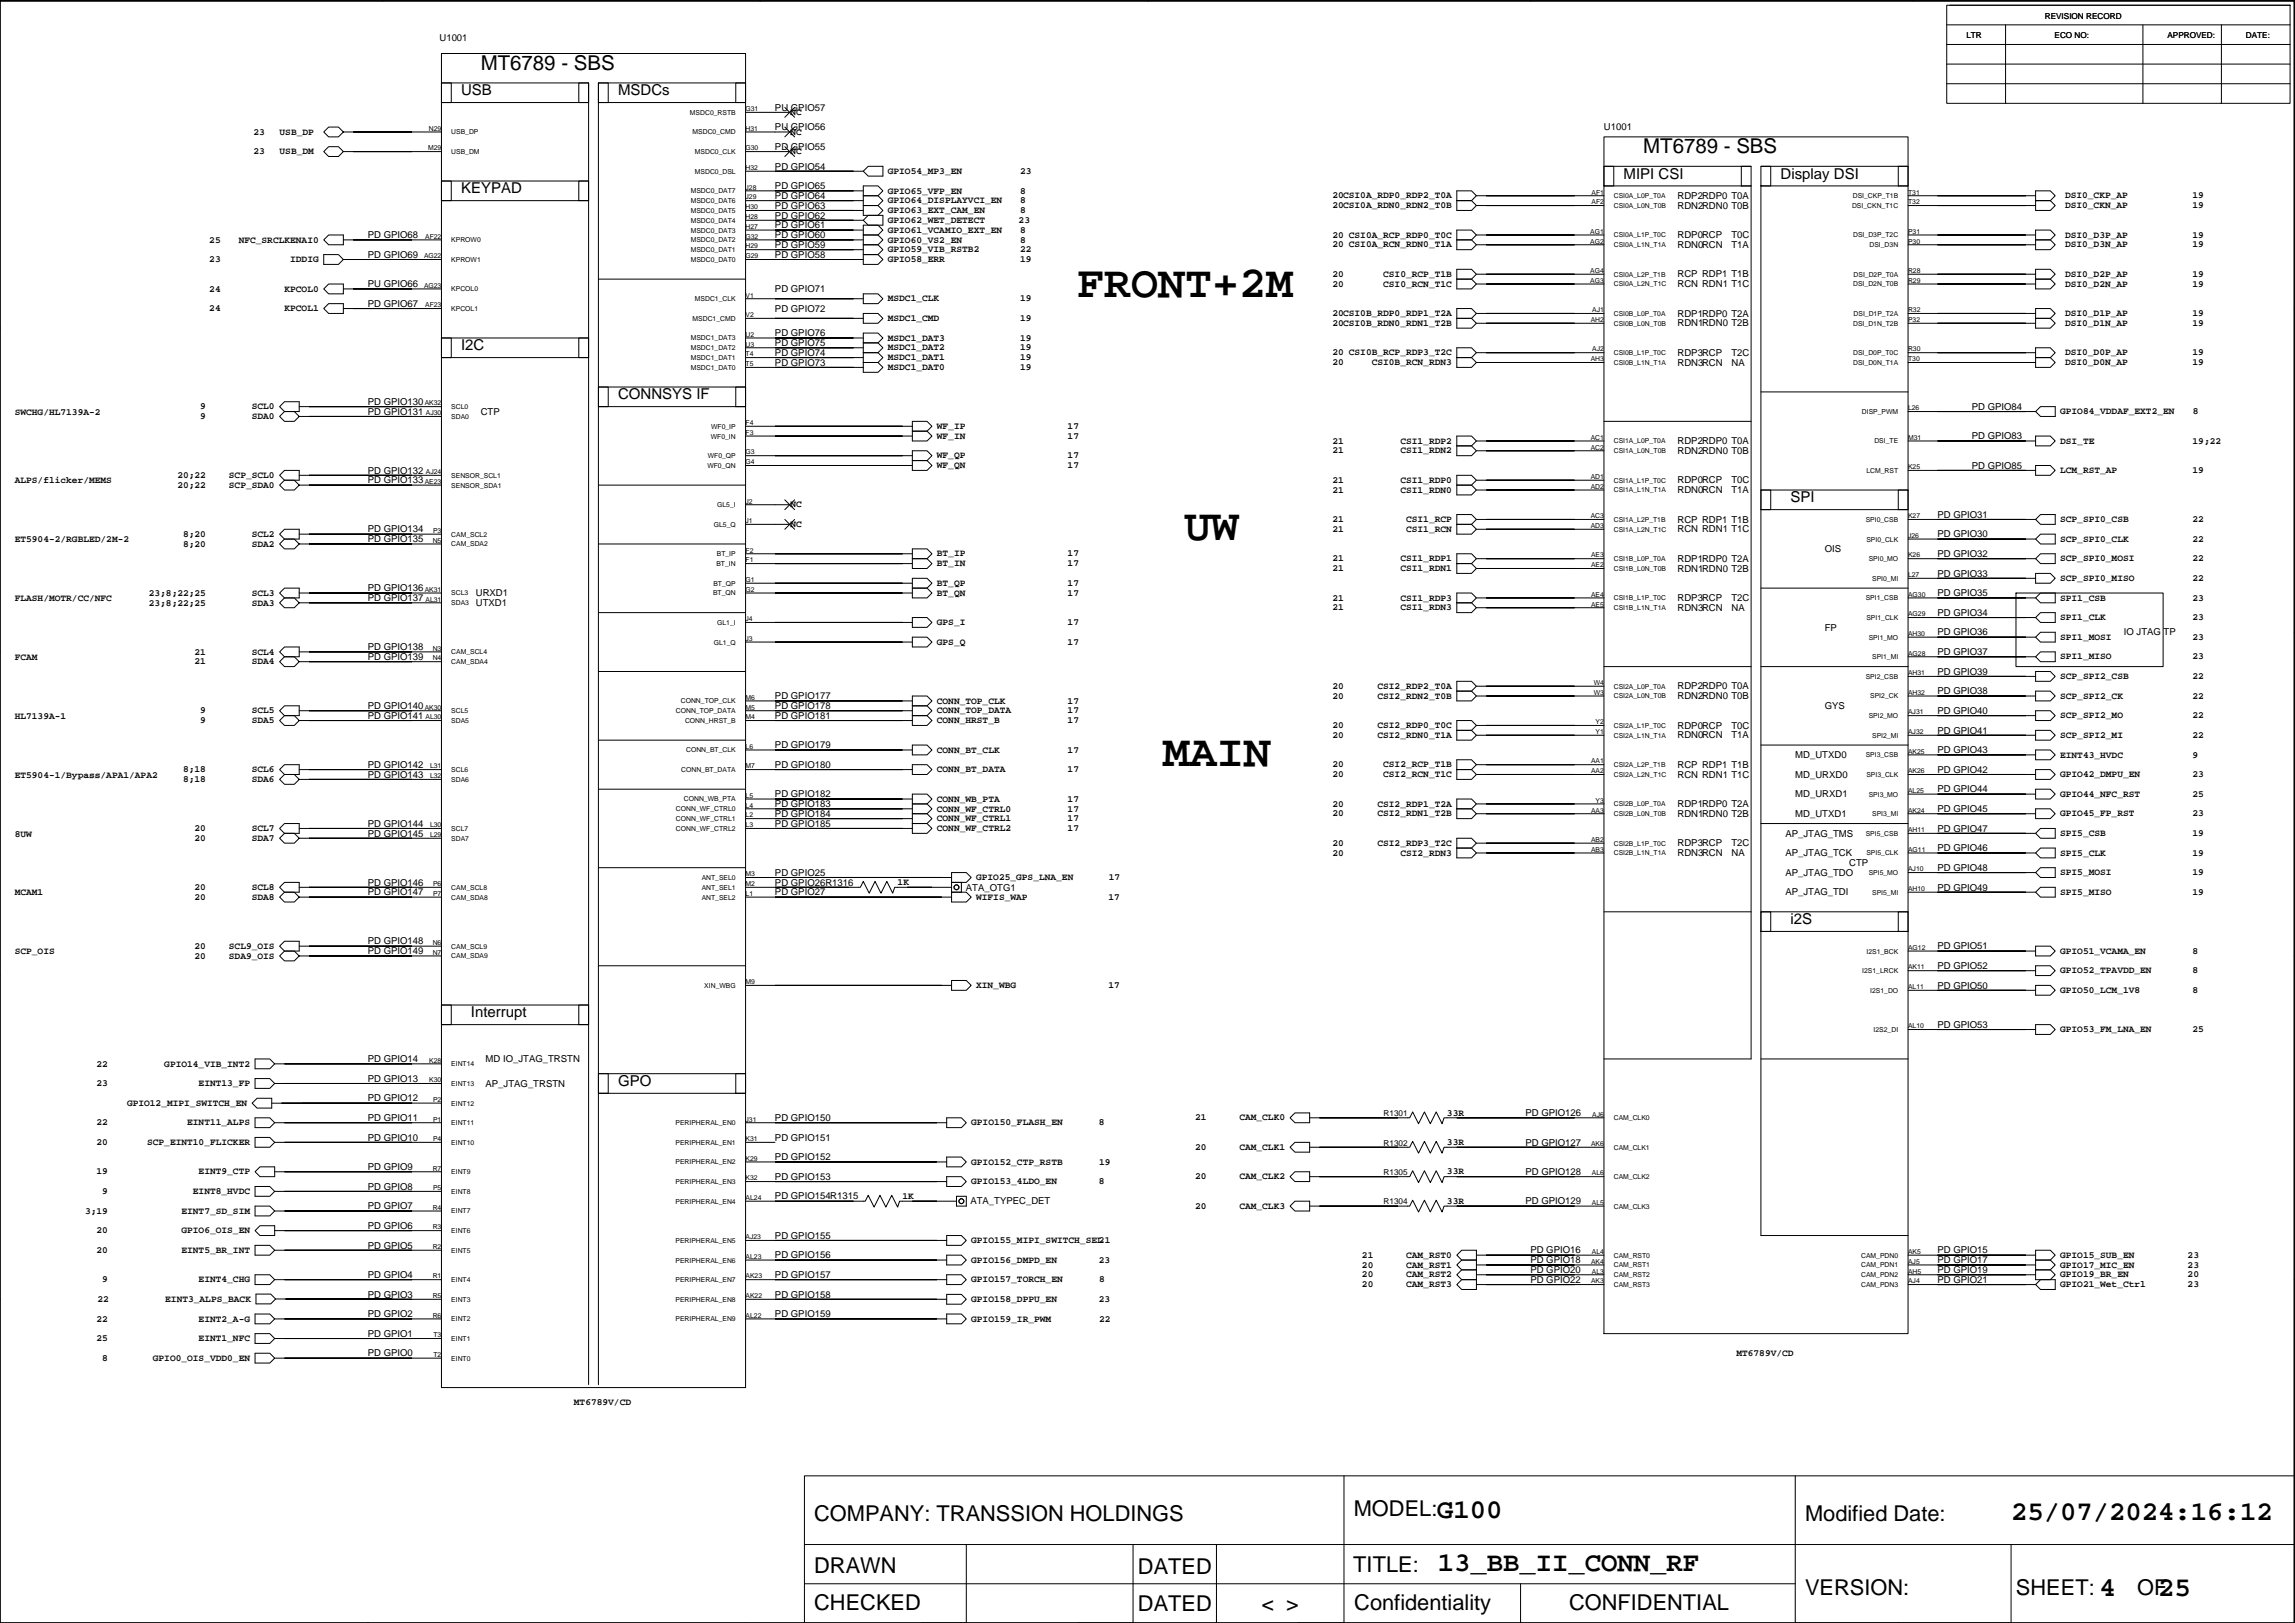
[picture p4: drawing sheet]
<svg xmlns="http://www.w3.org/2000/svg" width="594mm" height="420mm" viewBox="0 0 594 420" stroke-linecap="round" stroke-linejoin="round" font-family="sans-serif">
<defs><g id="words">
<g font-size="11.6">
<text x="278.8" y="77">FRONT+2M</text>
<text x="306.6" y="139.8">UW</text>
<text x="301" y="198.3">MAIN</text>
</g>
<g font-size="7.1">
<text x="372" y="392.9">G100</text>
<text x="520.6" y="393.5">25/07/2024:16:12</text>
<text x="372.2" y="406.8">13_BB_II_CONN_RF</text>
<text x="543.4" y="413.3">4</text>
<text x="558.7" y="413.3">25</text>
</g>
<g font-size="5.6">
<text x="210.8" y="393.8">COMPANY: TRANSSION HOLDINGS</text>
<text x="350.4" y="392.5">MODEL:</text>
<text x="467.3" y="393.8">Modified Date:</text>
<text x="210.8" y="407.2">DRAWN</text>
<text x="294.6" y="407.3">DATED</text>
<text x="350.3" y="406.8">TITLE:</text>
<text x="467.3" y="412.8">VERSION:</text>
<text x="521.9" y="412.8">SHEET:</text>
<text x="553.2" y="412.8">OF</text>
<text x="210.8" y="416.9">CHECKED</text>
<text x="294.6" y="417">DATED</text>
<text x="326.5" y="417.1">&lt; &gt;</text>
<text x="350.6" y="416.9">Confidentiality</text>
<text x="406.2" y="416.9">CONFIDENTIAL</text>
</g>
<g font-size="5.3">
<text x="124.4" y="18">MT6789 - SBS</text>
<text x="425.4" y="39.6">MT6789 - SBS</text>
</g>
<g font-size="3.9">
<text x="119.4" y="24.6">USB</text>
<text x="160" y="24.6">MSDCs</text>
<text x="420.3" y="46.2">MIPI CSI</text>
<text x="460.9" y="46.2">Display DSI</text>
<text x="119.4" y="50">KEYPAD</text>
<text x="119.4" y="90.7">I2C</text>
<text x="160" y="103.4">CONNSYS IF</text>
<text x="463.4" y="130">SPI</text>
<text x="463.4" y="239.2">i2S</text>
<text x="121.9" y="263.3">Interrupt</text>
<text x="160" y="281.1">GPO</text>
</g>
<g font-size="3.5">
<text x="50.8" y="-1">6</text>
<text x="144.7" y="-.9">5</text>
<text x="250" y="-1">4</text>
<text x="552.6" y="-.9">1</text>
</g>
<g font-size="2.5">
<text x="113.8" y="10.6">U1001</text>
<text x="200.6" y="28.6">PU GPIO57</text>
<text x="204.6" y="29.8">NC</text>
<text x="65.6" y="34.9">23</text>
<text x="72.4" y="34.9">USB_DP</text>
<text x="200.6" y="33.7">PU GPIO56</text>
<text x="204.6" y="34.9">NC</text>
<text x="415.2" y="33.7">U1001</text>
<text x="65.6" y="39.9">23</text>
<text x="72.4" y="39.9">USB_DM</text>
<text x="200.6" y="38.8">PD GPIO55</text>
<text x="204.6" y="39.9">NC</text>
<text x="200.6" y="43.9">PD GPIO54</text>
<text x="229.8" y="45">GPIO54_MP3_EN</text>
<text x="264.1" y="45">23</text>
<text x="200.6" y="49">PD GPIO65</text>
<text x="200.6" y="51.5">PD GPIO64</text>
<text x="229.8" y="50.1">GPIO65_VFP_EN</text>
<text x="229.8" y="52.6">GPIO64_DISPLAYVCI_EN</text>
<text x="264.1" y="50.1">8</text>
<text x="264.1" y="52.6">8</text>
<text x="344.9" y="51.4">20CSI0A_RDP0_RDP2_T0A</text>
<text x="344.9" y="53.9">20CSI0A_RDN0_RDN2_T0B</text>
<text x="434.2" y="51.5">RDP2RDP0 T0A</text>
<text x="534.5" y="51.4">DSI0_CKP_AP</text>
<text x="534.5" y="53.9">DSI0_CKN_AP</text>
<text x="567.6" y="51.4">19</text>
<text x="567.6" y="53.9">19</text>
<text x="200.6" y="54">PD GPIO63</text>
<text x="200.6" y="56.6">PD GPIO62</text>
<text x="200.6" y="59.1">PD GPIO61</text>
<text x="229.8" y="55.2">GPIO63_EXT_CAM_EN</text>
<text x="229.8" y="57.7">GPIO62_WET_DETECT</text>
<text x="263.7" y="57.7">23</text>
<text x="264.1" y="55.2">8</text>
<text x="434.2" y="54">RDN2RDN0 T0B</text>
<text x="54.2" y="62.8">25</text>
<text x="61.8" y="62.8">NFC_SRCLKENAI0</text>
<text x="95.2" y="61.7">PD GPIO68</text>
<text x="200.6" y="61.7">PD GPIO60</text>
<text x="200.6" y="64.2">PD GPIO59</text>
<text x="229.8" y="62.8">GPIO60_VS2_EN</text>
<text x="229.8" y="65.3">GPIO59_VIB_RSTB2</text>
<text x="229.8" y="60.3">GPIO61_VCAMIO_EXT_EN</text>
<text x="264.1" y="62.8">8</text>
<text x="264.1" y="65.3">22</text>
<text x="264.1" y="60.3">8</text>
<text x="344.9" y="61.5">20 CSI0A_RCP_RDP0_T0C</text>
<text x="344.9" y="64.1">20 CSI0A_RCN_RDN0_T1A</text>
<text x="434.2" y="64.2">RDN0RCN</text>
<text x="434.2" y="61.7">RDP0RCP</text>
<text x="448.2" y="64.2">T1A</text>
<text x="448.2" y="61.7">T0C</text>
<text x="534.5" y="61.5">DSI0_D3P_AP</text>
<text x="534.5" y="64.1">DSI0_D3N_AP</text>
<text x="567.6" y="61.5">19</text>
<text x="567.6" y="64.1">19</text>
<text x="54.2" y="67.9">23</text>
<text x="75.1" y="67.9">IDDIG</text>
<text x="95.2" y="66.7">PD GPIO69</text>
<text x="200.6" y="66.7">PD GPIO58</text>
<text x="229.8" y="67.9">GPIO58_ERR</text>
<text x="264.1" y="67.9">19</text>
<text x="344.9" y="71.7">20</text>
<text x="358.1" y="71.7">CSI0_RCP_T1B</text>
<text x="434.2" y="71.8">RCP RDP1 T1B</text>
<text x="534.5" y="71.7">DSI0_D2P_AP</text>
<text x="567.6" y="71.7">19</text>
<text x="54.2" y="75.5">24</text>
<text x="73.6" y="75.5">KPCOL0</text>
<text x="95.2" y="74.4">PU GPIO66</text>
<text x="200.6" y="75.6">PD GPIO71</text>
<text x="344.9" y="74.2">20</text>
<text x="358.1" y="74.2">CSI0_RCN_T1C</text>
<text x="434.2" y="74.4">RCN RDN1 T1C</text>
<text x="534.5" y="74.2">DSI0_D2N_AP</text>
<text x="567.6" y="74.2">19</text>
<text x="54.2" y="80.6">24</text>
<text x="73.6" y="80.6">KPCOL1</text>
<text x="95.2" y="79.4">PD GPIO67</text>
<text x="200.6" y="80.7">PD GPIO72</text>
<text x="229.8" y="78">MSDC1_CLK</text>
<text x="229.8" y="83.1">MSDC1_CMD</text>
<text x="264.1" y="78">19</text>
<text x="264.1" y="83.1">19</text>
<text x="344.9" y="81.8">20CSI0B_RDP0_RDP1_T2A</text>
<text x="434.2" y="82">RDP1RDP0 T2A</text>
<text x="534.5" y="81.8">DSI0_D1P_AP</text>
<text x="567.6" y="81.8">19</text>
<text x="200.6" y="87.1">PD GPIO76</text>
<text x="200.6" y="89.6">PD GPIO75</text>
<text x="229.8" y="88.2">MSDC1_DAT3</text>
<text x="264.1" y="88.2">19</text>
<text x="344.9" y="84.4">20CSI0B_RDN0_RDN1_T2B</text>
<text x="434.2" y="84.5">RDN1RDN0 T2B</text>
<text x="534.5" y="84.4">DSI0_D1N_AP</text>
<text x="567.6" y="84.4">19</text>
<text x="200.6" y="92.1">PD GPIO74</text>
<text x="200.6" y="94.7">PD GPIO73</text>
<text x="229.8" y="90.7">MSDC1_DAT2</text>
<text x="229.8" y="93.3">MSDC1_DAT1</text>
<text x="229.8" y="95.8">MSDC1_DAT0</text>
<text x="264.1" y="90.7">19</text>
<text x="264.1" y="93.3">19</text>
<text x="264.1" y="95.8">19</text>
<text x="344.9" y="92">20 CSI0B_RCP_RDP3_T2C</text>
<text x="344.9" y="94.5">20</text>
<text x="355.1" y="94.5">CSI0B_RCN_RDN3</text>
<text x="434.2" y="94.7">RDN3RCN</text>
<text x="434.2" y="92.1">RDP3RCP</text>
<text x="448.2" y="94.7">NA</text>
<text x="448.2" y="92.1">T2C</text>
<text x="534.5" y="92">DSI0_D0P_AP</text>
<text x="534.5" y="94.5">DSI0_D0N_AP</text>
<text x="567.6" y="92">19</text>
<text x="567.6" y="94.5">19</text>
<text x="3.8" y="107.4">SWCHG/HL7139A-2</text>
<text x="51.8" y="106">9</text>
<text x="65.2" y="106">SCL0</text>
<text x="95.2" y="107.4">PD GPIO131</text>
<text x="95.2" y="104.8">PD GPIO130</text>
<text x="124.4" y="107.4">CTP</text>
<text x="510.4" y="106.1">PD GPIO84</text>
<text x="533.3" y="107.2">GPIO84_VDDAF_EXT2_EN</text>
<text x="567.6" y="107.2">8</text>
<text x="51.8" y="108.5">9</text>
<text x="65.2" y="108.5">SDA0</text>
<text x="242.5" y="113.6">WF_IN</text>
<text x="242.5" y="111">WF_IP</text>
<text x="276.4" y="113.6">17</text>
<text x="276.4" y="111">17</text>
<text x="510.4" y="113.7">PD GPIO83</text>
<text x="242.5" y="118.7">WF_QP</text>
<text x="276.4" y="118.7">17</text>
<text x="344.9" y="114.9">21</text>
<text x="344.9" y="117.4">21</text>
<text x="362.5" y="114.9">CSI1_RDP2</text>
<text x="362.5" y="117.4">CSI1_RDN2</text>
<text x="434.2" y="117.5">RDN2RDN0 T0B</text>
<text x="434.2" y="115">RDP2RDP0 T0A</text>
<text x="533.3" y="114.9">DSI_TE</text>
<text x="567.6" y="114.9">19;22</text>
<text x="3.8" y="125.1">ALPS/flicker/MEMS</text>
<text x="45.9" y="123.7">20;22</text>
<text x="59.3" y="123.7">SCP_SCL0</text>
<text x="95.2" y="125.1">PD GPIO133</text>
<text x="95.2" y="122.6">PD GPIO132</text>
<text x="242.5" y="121.2">WF_QN</text>
<text x="276.4" y="121.2">17</text>
<text x="344.9" y="125">21</text>
<text x="362.5" y="125">CSI1_RDP0</text>
<text x="434.2" y="125.1">RDP0RCP</text>
<text x="448.2" y="125.1">T0C</text>
<text x="510.4" y="121.3">PD GPIO85</text>
<text x="533.3" y="122.5">LCM_RST_AP</text>
<text x="567.6" y="122.5">19</text>
<text x="45.9" y="126.3">20;22</text>
<text x="59.3" y="126.3">SCP_SDA0</text>
<text x="204.6" y="131.4">NC</text>
<text x="344.9" y="127.5">21</text>
<text x="362.5" y="127.5">CSI1_RDN0</text>
<text x="434.2" y="127.7">RDN0RCN</text>
<text x="448.2" y="127.7">T1A</text>
<text x="95.2" y="137.8">PD GPIO134</text>
<text x="204.6" y="136.4">NC</text>
<text x="344.9" y="135.2">21</text>
<text x="344.9" y="137.7">21</text>
<text x="364" y="135.2">CSI1_RCP</text>
<text x="364" y="137.7">CSI1_RCN</text>
<text x="434.2" y="137.8">RCN RDN1 T1C</text>
<text x="434.2" y="135.3">RCP RDP1 T1B</text>
<text x="501.5" y="134">PD GPIO31</text>
<text x="533.3" y="135.2">SCP_SPI0_CSB</text>
<text x="567.6" y="135.2">22</text>
<text x="3.8" y="140.4">ET5904-2/RGBLED/2M-2</text>
<text x="47.4" y="139">8;20</text>
<text x="47.4" y="141.5">8;20</text>
<text x="65.2" y="139">SCL2</text>
<text x="65.2" y="141.5">SDA2</text>
<text x="95.2" y="140.4">PD GPIO135</text>
<text x="472.3" y="142.9">OIS</text>
<text x="501.5" y="139.1">PD GPIO30</text>
<text x="533.3" y="140.2">SCP_SPI0_CLK</text>
<text x="567.6" y="140.2">22</text>
<text x="242.5" y="144.1">BT_IP</text>
<text x="242.5" y="146.6">BT_IN</text>
<text x="276.4" y="146.6">17</text>
<text x="276.4" y="144.1">17</text>
<text x="344.9" y="145.3">21</text>
<text x="344.9" y="147.9">21</text>
<text x="362.5" y="145.3">CSI1_RDP1</text>
<text x="362.5" y="147.9">CSI1_RDN1</text>
<text x="434.2" y="148">RDN1RDN0 T2B</text>
<text x="434.2" y="145.5">RDP1RDP0 T2A</text>
<text x="501.5" y="149.3">PD GPIO33</text>
<text x="501.5" y="144.2">PD GPIO32</text>
<text x="533.3" y="145.3">SCP_SPI0_MOSI</text>
<text x="567.6" y="145.3">22</text>
<text x="3.8" y="155.6">FLASH/MOTR/CC/NFC</text>
<text x="38.5" y="154.2">23;8;22;25</text>
<text x="65.2" y="154.2">SCL3</text>
<text x="95.2" y="155.6">PD GPIO137</text>
<text x="95.2" y="153.1">PD GPIO136</text>
<text x="123.2" y="154.3">URXD1</text>
<text x="242.5" y="154.2">BT_QN</text>
<text x="242.5" y="151.7">BT_QP</text>
<text x="276.4" y="154.2">17</text>
<text x="276.4" y="151.7">17</text>
<text x="344.9" y="155.5">21</text>
<text x="362.5" y="155.5">CSI1_RDP3</text>
<text x="434.2" y="155.6">RDP3RCP</text>
<text x="448.2" y="155.6">T2C</text>
<text x="501.5" y="154.3">PD GPIO35</text>
<text x="533.3" y="150.4">SCP_SPI0_MISO</text>
<text x="533.3" y="155.5">SPI1_CSB</text>
<text x="567.6" y="150.4">22</text>
<text x="567.6" y="155.5">23</text>
<text x="38.5" y="156.8">23;8;22;25</text>
<text x="65.2" y="156.8">SDA3</text>
<text x="123.2" y="156.9">UTXD1</text>
<text x="242.5" y="161.8">GPS_I</text>
<text x="276.4" y="161.8">17</text>
<text x="344.9" y="158">21</text>
<text x="362.5" y="158">CSI1_RDN3</text>
<text x="434.2" y="158.2">RDN3RCN</text>
<text x="448.2" y="158.2">NA</text>
<text x="501.5" y="159.4">PD GPIO34</text>
<text x="533.3" y="160.6">SPI1_CLK</text>
<text x="567.6" y="160.6">23</text>
<text x="242.5" y="166.9">GPS_Q</text>
<text x="276.4" y="166.9">17</text>
<text x="472.3" y="163.2">FP</text>
<text x="501.5" y="164.5">PD GPIO36</text>
<text x="533.3" y="165.6">SPI1_MOSI</text>
<text x="549.8" y="164.5">IO JTAG TP</text>
<text x="567.6" y="165.6">23</text>
<text x="3.8" y="170.9">FCAM</text>
<text x="50.4" y="169.4">21</text>
<text x="50.4" y="172">21</text>
<text x="65.2" y="169.4">SCL4</text>
<text x="65.2" y="172">SDA4</text>
<text x="95.2" y="170.9">PD GPIO139</text>
<text x="95.2" y="168.3">PD GPIO138</text>
<text x="501.5" y="169.6">PD GPIO37</text>
<text x="533.3" y="170.7">SPI1_MISO</text>
<text x="567.6" y="170.7">23</text>
<text x="344.9" y="178.3">20</text>
<text x="356.6" y="178.3">CSI2_RDP2_T0A</text>
<text x="434.2" y="178.5">RDP2RDP0 T0A</text>
<text x="501.5" y="174.7">PD GPIO39</text>
<text x="501.5" y="179.7">PD GPIO38</text>
<text x="533.3" y="175.8">SCP_SPI2_CSB</text>
<text x="567.6" y="175.8">22</text>
<text x="51.8" y="184.7">9</text>
<text x="65.2" y="184.7">SCL5</text>
<text x="95.2" y="183.6">PD GPIO140</text>
<text x="200.6" y="183.6">PD GPIO178</text>
<text x="200.6" y="181">PD GPIO177</text>
<text x="242.5" y="182.1">CONN_TOP_CLK</text>
<text x="242.5" y="184.7">CONN_TOP_DATA</text>
<text x="276.4" y="182.1">17</text>
<text x="276.4" y="184.7">17</text>
<text x="344.9" y="180.9">20</text>
<text x="356.6" y="180.9">CSI2_RDN2_T0B</text>
<text x="434.2" y="181">RDN2RDN0 T0B</text>
<text x="472.3" y="183.6">GYS</text>
<text x="501.5" y="184.8">PD GPIO40</text>
<text x="533.3" y="180.9">SCP_SPI2_CK</text>
<text x="533.3" y="186">SCP_SPI2_MO</text>
<text x="567.6" y="180.9">22</text>
<text x="567.6" y="186">22</text>
<text x="3.8" y="186.1">HL7139A-1</text>
<text x="51.8" y="187.2">9</text>
<text x="65.2" y="187.2">SDA5</text>
<text x="95.2" y="186.1">PD GPIO141</text>
<text x="200.6" y="186.1">PD GPIO181</text>
<text x="242.5" y="187.2">CONN_HRST_B</text>
<text x="276.4" y="187.2">17</text>
<text x="344.9" y="188.5">20</text>
<text x="344.9" y="191">20</text>
<text x="356.6" y="188.5">CSI2_RDP0_T0C</text>
<text x="356.6" y="191">CSI2_RDN0_T1A</text>
<text x="434.2" y="191.2">RDN0RCN</text>
<text x="434.2" y="188.6">RDP0RCP</text>
<text x="448.2" y="191.2">T1A</text>
<text x="448.2" y="188.6">T0C</text>
<text x="501.5" y="189.9">PD GPIO41</text>
<text x="533.3" y="191">SCP_SPI2_MI</text>
<text x="567.6" y="191">22</text>
<text x="200.6" y="193.7">PD GPIO179</text>
<text x="242.5" y="194.8">CONN_BT_CLK</text>
<text x="276.4" y="194.8">17</text>
<text x="464.7" y="196.2">MD_UTXD0</text>
<text x="501.5" y="195">PD GPIO43</text>
<text x="533.3" y="196.1">EINT43_HVDC</text>
<text x="567.6" y="196.1">9</text>
<text x="3.8" y="201.3">ET5904-1/Bypass/APA1/APA2</text>
<text x="47.4" y="199.9">8;18</text>
<text x="47.4" y="202.5">8;18</text>
<text x="65.2" y="199.9">SCL6</text>
<text x="65.2" y="202.5">SDA6</text>
<text x="95.2" y="201.3">PD GPIO143</text>
<text x="95.2" y="198.8">PD GPIO142</text>
<text x="200.6" y="198.8">PD GPIO180</text>
<text x="242.5" y="199.9">CONN_BT_DATA</text>
<text x="276.4" y="199.9">17</text>
<text x="344.9" y="198.7">20</text>
<text x="344.9" y="201.2">20</text>
<text x="358.1" y="198.7">CSI2_RCP_T1B</text>
<text x="358.1" y="201.2">CSI2_RCN_T1C</text>
<text x="434.2" y="201.3">RCN RDN1 T1C</text>
<text x="434.2" y="198.8">RCP RDP1 T1B</text>
<text x="464.7" y="201.3">MD_URXD0</text>
<text x="501.5" y="200.1">PD GPIO42</text>
<text x="533.3" y="201.2">GPIO42_DMPU_EN</text>
<text x="567.6" y="201.2">23</text>
<text x="200.6" y="208.9">PD GPIO183</text>
<text x="200.6" y="206.4">PD GPIO182</text>
<text x="242.5" y="207.5">CONN_WB_PTA</text>
<text x="276.4" y="207.5">17</text>
<text x="344.9" y="208.8">20</text>
<text x="356.6" y="208.8">CSI2_RDP1_T2A</text>
<text x="434.2" y="208.9">RDP1RDP0 T2A</text>
<text x="464.7" y="206.4">MD_URXD1</text>
<text x="501.5" y="205.1">PD GPIO44</text>
<text x="533.3" y="206.3">GPIO44_NFC_RST</text>
<text x="567.6" y="206.3">25</text>
<text x="50.4" y="215.2">20</text>
<text x="65.2" y="215.2">SCL7</text>
<text x="95.2" y="214">PD GPIO144</text>
<text x="200.6" y="214">PD GPIO185</text>
<text x="200.6" y="211.5">PD GPIO184</text>
<text x="242.5" y="215.2">CONN_WF_CTRL2</text>
<text x="242.5" y="212.6">CONN_WF_CTRL1</text>
<text x="242.5" y="210.1">CONN_WF_CTRL0</text>
<text x="276.4" y="210.1">17</text>
<text x="276.4" y="212.6">17</text>
<text x="276.4" y="215.2">17</text>
<text x="344.9" y="211.3">20</text>
<text x="356.6" y="211.3">CSI2_RDN1_T2B</text>
<text x="434.2" y="211.5">RDN1RDN0 T2B</text>
<text x="464.7" y="211.5">MD_UTXD1</text>
<text x="501.5" y="215.3">PD GPIO47</text>
<text x="501.5" y="210.2">PD GPIO45</text>
<text x="533.3" y="211.3">GPIO45_FP_RST</text>
<text x="567.6" y="211.3">23</text>
<text x="3.8" y="216.6">8UW</text>
<text x="50.4" y="217.7">20</text>
<text x="65.2" y="217.7">SDA7</text>
<text x="95.2" y="216.6">PD GPIO145</text>
<text x="344.9" y="219">20</text>
<text x="344.9" y="221.5">20</text>
<text x="356.6" y="219">CSI2_RDP3_T2C</text>
<text x="362.5" y="221.5">CSI2_RDN3</text>
<text x="434.2" y="221.6">RDN3RCN</text>
<text x="434.2" y="219.1">RDP3RCP</text>
<text x="448.2" y="221.6">NA</text>
<text x="448.2" y="219.1">T2C</text>
<text x="462.2" y="221.6">AP_JTAG_TCK</text>
<text x="462.2" y="216.6">AP_JTAG_TMS</text>
<text x="501.5" y="220.4">PD GPIO46</text>
<text x="533.3" y="221.5">SPI5_CLK</text>
<text x="533.3" y="216.4">SPI5_CSB</text>
<text x="567.6" y="221.5">19</text>
<text x="567.6" y="216.4">19</text>
<text x="200.6" y="226.7">PD GPIO25</text>
<text x="252.7" y="227.9">GPIO25_GPS_LNA_EN</text>
<text x="287.1" y="227.9">17</text>
<text x="462.2" y="226.7">AP_JTAG_TDO</text>
<text x="478.7" y="224.2">CTP</text>
<text x="501.5" y="225.5">PD GPIO48</text>
<text x="533.3" y="226.6">SPI5_MOSI</text>
<text x="567.6" y="226.6">19</text>
<text x="3.8" y="231.8">MCAM1</text>
<text x="50.4" y="230.4">20</text>
<text x="50.4" y="232.9">20</text>
<text x="65.2" y="230.4">SCL8</text>
<text x="65.2" y="232.9">SDA8</text>
<text x="95.2" y="231.8">PD GPIO147</text>
<text x="95.2" y="229.3">PD GPIO146</text>
<text x="200.6" y="231.8">PD GPIO27</text>
<text x="200.6" y="229.3">PD GPIO26R1316</text>
<text x="232.4" y="229.1">1K</text>
<text x="250" y="230.5">ATA_OTG1</text>
<text x="252.7" y="232.9">WIFIS_WAP</text>
<text x="287" y="232.9">17</text>
<text x="462.2" y="231.8">AP_JTAG_TDI</text>
<text x="501.5" y="230.5">PD GPIO49</text>
<text x="533.3" y="231.7">SPI5_MISO</text>
<text x="567.6" y="231.7">19</text>
<text x="50.4" y="245.6">20</text>
<text x="59.3" y="245.6">SCL9_OIS</text>
<text x="95.2" y="244.5">PD GPIO148</text>
<text x="501.5" y="245.8">PD GPIO51</text>
<text x="3.8" y="247">SCP_OIS</text>
<text x="50.4" y="248.2">20</text>
<text x="59.3" y="248.2">SDA9_OIS</text>
<text x="95.2" y="247">PD GPIO149</text>
<text x="501.5" y="250.8">PD GPIO52</text>
<text x="533.3" y="252">GPIO52_TPAVDD_EN</text>
<text x="533.3" y="246.9">GPIO51_VCAMA_EN</text>
<text x="567.6" y="246.9">8</text>
<text x="567.6" y="252">8</text>
<text x="252.7" y="255.8">XIN_WBG</text>
<text x="287" y="255.8">17</text>
<text x="501.5" y="255.9">PD GPIO50</text>
<text x="533.3" y="257.1">GPIO50_LCM_1V8</text>
<text x="567.6" y="257.1">8</text>
<text x="501.5" y="266.1">PD GPIO53</text>
<text x="533.3" y="267.2">GPIO53_FM_LNA_EN</text>
<text x="567.6" y="267.2">25</text>
<text x="95.2" y="275">PD GPIO14</text>
<text x="125.7" y="275">MD IO_JTAG_TRSTN</text>
<text x="25" y="281.2">23</text>
<text x="25" y="276.1">22</text>
<text x="42.5" y="276.1">GPIO14_VIB_INT2</text>
<text x="51.4" y="281.2">EINT13_FP</text>
<text x="95.2" y="280.1">PD GPIO13</text>
<text x="125.7" y="281.3">AP_JTAG_TRSTN</text>
<text x="32.9" y="286.3">GPIO12_MIPI_SWITCH_EN</text>
<text x="95.2" y="285.1">PD GPIO12</text>
<text x="25" y="291.3">22</text>
<text x="48.5" y="291.3">EINT11_ALPS</text>
<text x="95.2" y="290.2">PD GPIO11</text>
<text x="200.6" y="290.2">PD GPIO150</text>
<text x="251.4" y="291.3">GPIO150_FLASH_EN</text>
<text x="284.4" y="291.3">8</text>
<text x="309.4" y="290.1">21</text>
<text x="320.8" y="290.1">CAM_CLK0</text>
<text x="374.6" y="288.8">33R</text>
<text x="394.9" y="288.9">PD GPIO126</text>
<text x="25" y="296.4">20</text>
<text x="38.1" y="296.4">SCP_EINT10_FLICKER</text>
<text x="95.2" y="295.3">PD GPIO10</text>
<text x="200.6" y="295.3">PD GPIO151</text>
<text x="309.4" y="297.7">20</text>
<text x="320.8" y="297.7">CAM_CLK1</text>
<text x="374.6" y="296.4">33R</text>
<text x="394.9" y="296.6">PD GPIO127</text>
<text x="25" y="304">19</text>
<text x="51.4" y="304">EINT9_CTP</text>
<text x="95.2" y="302.9">PD GPIO9</text>
<text x="200.6" y="305.4">PD GPIO153</text>
<text x="200.6" y="300.4">PD GPIO152</text>
<text x="251.4" y="301.5">GPIO152_CTP_RSTB</text>
<text x="284.5" y="301.5">19</text>
<text x="309.4" y="305.3">20</text>
<text x="320.8" y="305.3">CAM_CLK2</text>
<text x="374.6" y="304">33R</text>
<text x="394.9" y="304.2">PD GPIO128</text>
<text x="26.5" y="309.1">9</text>
<text x="49.9" y="309.1">EINT8_HVDC</text>
<text x="95.2" y="308">PD GPIO8</text>
<text x="200.6" y="310.5">PD GPIO154R1315</text>
<text x="233.6" y="310.4">1K</text>
<text x="251.2" y="311.8">ATA_TYPEC_DET</text>
<text x="251.4" y="306.6">GPIO153_4LDO_EN</text>
<text x="284.4" y="306.6">8</text>
<text x="374.6" y="311.7">33R</text>
<text x="394.9" y="311.8">PD GPIO129</text>
<text x="22" y="314.2">3;19</text>
<text x="47" y="314.2">EINT7_SD_SIM</text>
<text x="95.2" y="313.1">PD GPIO7</text>
<text x="309.4" y="312.9">20</text>
<text x="320.8" y="312.9">CAM_CLK3</text>
<text x="25" y="319.3">20</text>
<text x="47" y="319.3">GPIO6_OIS_EN</text>
<text x="95.2" y="323.2">PD GPIO5</text>
<text x="95.2" y="318.1">PD GPIO6</text>
<text x="200.6" y="320.7">PD GPIO155</text>
<text x="251.4" y="321.8">GPIO155_MIPI_SWITCH_SEL21</text>
<text x="25" y="324.4">20</text>
<text x="47" y="324.4">EINT5_BR_INT</text>
<text x="200.6" y="325.8">PD GPIO156</text>
<text x="251.4" y="326.9">GPIO156_DMPD_EN</text>
<text x="284.4" y="326.9">23</text>
<text x="352.6" y="325.6">21</text>
<text x="352.6" y="328.2">20</text>
<text x="364" y="328.2">CAM_RST1</text>
<text x="364" y="325.6">CAM_RST0</text>
<text x="396.1" y="329.6">PD GPIO20</text>
<text x="396.1" y="327">PD GPIO18</text>
<text x="396.1" y="324.5">PD GPIO16</text>
<text x="501.5" y="329.6">PD GPIO19</text>
<text x="501.5" y="327">PD GPIO17</text>
<text x="501.5" y="324.5">PD GPIO15</text>
<text x="533.3" y="325.6">GPIO15_SUB_EN</text>
<text x="533.3" y="328.2">GPIO17_MIC_EN</text>
<text x="566.3" y="325.6">23</text>
<text x="566.3" y="328.2">23</text>
<text x="26.5" y="332">9</text>
<text x="51.4" y="332">EINT4_CHG</text>
<text x="95.2" y="335.9">PD GPIO3</text>
<text x="95.2" y="330.8">PD GPIO4</text>
<text x="200.6" y="335.9">PD GPIO158</text>
<text x="200.6" y="330.8">PD GPIO157</text>
<text x="251.4" y="332">GPIO157_TORCH_EN</text>
<text x="284.5" y="332">8</text>
<text x="352.6" y="333.2">20</text>
<text x="352.6" y="330.7">20</text>
<text x="364" y="333.2">CAM_RST3</text>
<text x="364" y="330.7">CAM_RST2</text>
<text x="396.1" y="332.1">PD GPIO22</text>
<text x="501.5" y="332.1">PD GPIO21</text>
<text x="533.3" y="330.7">GPIO19_BR_EN</text>
<text x="533.3" y="333.2">GPIO21_Wet_Ctrl</text>
<text x="566.3" y="330.7">20</text>
<text x="566.3" y="333.2">23</text>
<text x="25.2" y="337">22</text>
<text x="42.8" y="337">EINT3_ALPS_BACK</text>
<text x="95.2" y="341">PD GPIO2</text>
<text x="200.6" y="341">PD GPIO159</text>
<text x="251.4" y="337.1">GPIO158_DPPU_EN</text>
<text x="284.4" y="337.1">23</text>
<text x="25" y="342.1">22</text>
<text x="25" y="347.2">25</text>
<text x="51.4" y="342.1">EINT2_A-G</text>
<text x="51.4" y="347.2">EINT1_NFC</text>
<text x="95.2" y="346.1">PD GPIO1</text>
<text x="251.4" y="342.1">GPIO159_IR_PWM</text>
<text x="284.5" y="342.1">22</text>
<text x="26.5" y="352.3">8</text>
<text x="39.6" y="352.3">GPIO0_OIS_VDD0_EN</text>
<text x="95.2" y="351.2">PD GPIO0</text>
<text x="449.5" y="351.2">MT6789V/CD</text>
<text x="148.6" y="363.9">MT6789V/CD</text>
</g>
<g font-size="2.1">
<text x="529.3" y="4.8">REVISION RECORD</text>
<text x="509" y="9.9">LTR</text>
<text x="531.9" y="9.9">ECO NO:</text>
<text x="561.1" y="9.9">APPROVED:</text>
<text x="581.4" y="9.9">DATE:</text>
<text x="358.2" y="289">R1301</text>
<text x="358.2" y="296.6">R1302</text>
<text x="358.2" y="304.2">R1305</text>
<text x="358.2" y="311.8">R1304</text>
</g>
<g font-size="1.8">
<text x="178.6" y="29.7">MSDC0_RSTB</text>
<text x="193" y="28.8">G31</text>
<text x="111" y="33.9">N29</text>
<text x="116.8" y="34.8">USB_DP</text>
<text x="179.3" y="34.8">MSDC0_CMD</text>
<text x="193" y="33.9">H31</text>
<text x="110.8" y="38.9">M29</text>
<text x="116.8" y="39.9">USB_DM</text>
<text x="179.9" y="39.9">MSDC0_CLK</text>
<text x="193" y="38.9">G30</text>
<text x="179.9" y="45">MSDC0_DSL</text>
<text x="193" y="44">H32</text>
<text x="178.8" y="50">MSDC0_DAT7</text>
<text x="178.8" y="52.6">MSDC0_DAT6</text>
<text x="193" y="51.6">J29</text>
<text x="193" y="49.1">J28</text>
<text x="412" y="52.9">AF2</text>
<text x="412" y="50.4">AF1</text>
<text x="417.7" y="51.3">CSI0A_L0P_T0A</text>
<text x="417.7" y="53.8">CSI0A_L0N_T0B</text>
<text x="479.4" y="53.8">DSI_CKN_T1C</text>
<text x="479.6" y="51.3">DSI_CKP_T1B</text>
<text x="493.9" y="50.4">T31</text>
<text x="493.9" y="52.9">T32</text>
<text x="178.8" y="55.1">MSDC0_DAT5</text>
<text x="178.8" y="57.7">MSDC0_DAT4</text>
<text x="193" y="59.2">H27</text>
<text x="193" y="56.7">H28</text>
<text x="193" y="54.2">H30</text>
<text x="110.1" y="61.8">AF22</text>
<text x="116.8" y="62.7">KPROW0</text>
<text x="178.8" y="60.2">MSDC0_DAT3</text>
<text x="178.8" y="62.7">MSDC0_DAT2</text>
<text x="178.8" y="65.3">MSDC0_DAT1</text>
<text x="193" y="64.3">H29</text>
<text x="193" y="61.8">G32</text>
<text x="411.7" y="63.1">AG2</text>
<text x="411.7" y="60.5">AG1</text>
<text x="417.7" y="61.5">CSI0A_L1P_T0C</text>
<text x="417.7" y="64">CSI0A_L1N_T1A</text>
<text x="479.7" y="61.5">DSI_D3P_T2C</text>
<text x="483.9" y="64">DSI_D3N</text>
<text x="493.9" y="63.1">P30</text>
<text x="493.9" y="60.5">P31</text>
<text x="109.8" y="66.9">AG22</text>
<text x="116.8" y="67.8">KPROW1</text>
<text x="178.8" y="67.8">MSDC0_DAT0</text>
<text x="193" y="66.9">G29</text>
<text x="411.7" y="70.7">AG4</text>
<text x="417.7" y="71.6">CSI0A_L2P_T1B</text>
<text x="479.8" y="71.6">DSI_D2P_T0A</text>
<text x="493.9" y="70.7">R28</text>
<text x="109.8" y="74.5">AG23</text>
<text x="116.8" y="75.4">KPCOL0</text>
<text x="179.9" y="78">MSDC1_CLK</text>
<text x="193" y="77">V1</text>
<text x="411.7" y="73.2">AG3</text>
<text x="417.7" y="74.2">CSI0A_L2N_T1C</text>
<text x="479.7" y="74.2">DSI_D2N_T0B</text>
<text x="493.9" y="73.2">R29</text>
<text x="110.1" y="79.6">AF23</text>
<text x="116.8" y="80.5">KPCOL1</text>
<text x="179.3" y="83">MSDC1_CMD</text>
<text x="193" y="82.1">V2</text>
<text x="411.8" y="83.4">AH2</text>
<text x="412.2" y="80.8">AJ1</text>
<text x="417.7" y="81.8">CSI0B_L0P_T0A</text>
<text x="479.8" y="81.8">DSI_D1P_T2A</text>
<text x="493.9" y="83.4">P32</text>
<text x="493.9" y="80.8">R32</text>
<text x="178.8" y="88.1">MSDC1_DAT3</text>
<text x="193" y="89.7">U3</text>
<text x="193" y="87.2">U2</text>
<text x="417.7" y="84.3">CSI0B_L0N_T0B</text>
<text x="479.7" y="84.3">DSI_D1N_T2B</text>
<text x="178.8" y="90.7">MSDC1_DAT2</text>
<text x="178.8" y="93.2">MSDC1_DAT1</text>
<text x="178.8" y="95.7">MSDC1_DAT0</text>
<text x="193" y="94.8">T5</text>
<text x="193" y="92.3">T4</text>
<text x="411.8" y="93.5">AH3</text>
<text x="412.2" y="91">AJ2</text>
<text x="417.7" y="91.9">CSI0B_L1P_T0C</text>
<text x="417.7" y="94.5">CSI0B_L1N_T1A</text>
<text x="479.7" y="91.9">DSI_D0P_T0C</text>
<text x="479.7" y="94.5">DSI_D0N_T1A</text>
<text x="493.9" y="93.5">T30</text>
<text x="493.9" y="91">R30</text>
<text x="110" y="105">AK32</text>
<text x="110.3" y="107.5">AJ30</text>
<text x="116.8" y="105.9">SCL0</text>
<text x="482" y="107.2">DISP_PWM</text>
<text x="493.9" y="106.2">L26</text>
<text x="116.8" y="108.4">SDA0</text>
<text x="184" y="113.5">WF0_IN</text>
<text x="184.1" y="111">WF0_IP</text>
<text x="193" y="112.6">F3</text>
<text x="193" y="110">F4</text>
<text x="411.8" y="113.8">AC1</text>
<text x="493.9" y="113.8">M31</text>
<text x="183.2" y="118.6">WF0_QP</text>
<text x="193" y="117.7">G3</text>
<text x="411.8" y="116.4">AC2</text>
<text x="417.7" y="114.8">CSI1A_L0P_T0A</text>
<text x="417.7" y="117.3">CSI1A_L0N_T0B</text>
<text x="485.2" y="114.8">DSI_TE</text>
<text x="110" y="125.3">AE23</text>
<text x="110.3" y="122.7">AJ24</text>
<text x="116.8" y="123.7">SENSOR_SCL1</text>
<text x="183.1" y="121.1">WF0_QN</text>
<text x="193" y="120.2">G4</text>
<text x="411.8" y="124">AD1</text>
<text x="417.7" y="124.9">CSI1A_L1P_T0C</text>
<text x="483.1" y="122.4">LCM_RST</text>
<text x="493.9" y="121.5">K25</text>
<text x="116.8" y="126.2">SENSOR_SDA1</text>
<text x="185.7" y="131.3">GL5_I</text>
<text x="193" y="130.4">J2</text>
<text x="411.8" y="126.5">AD2</text>
<text x="417.7" y="127.5">CSI1A_L1N_T1A</text>
<text x="112.1" y="138">P3</text>
<text x="184.8" y="136.4">GL5_Q</text>
<text x="193" y="135.4">J1</text>
<text x="411.8" y="136.7">AD3</text>
<text x="411.8" y="134.2">AC3</text>
<text x="417.7" y="135.1">CSI1A_L2P_T1B</text>
<text x="417.7" y="137.6">CSI1A_L2N_T1C</text>
<text x="482.9" y="135.1">SPI0_CSB</text>
<text x="493.9" y="134.2">K27</text>
<text x="112" y="140.5">N5</text>
<text x="116.8" y="138.9">CAM_SCL2</text>
<text x="116.8" y="141.5">CAM_SDA2</text>
<text x="185.6" y="144">BT_IP</text>
<text x="193" y="143">F2</text>
<text x="483.1" y="140.2">SPI0_CLK</text>
<text x="493.9" y="139.2">J26</text>
<text x="185.5" y="146.5">BT_IN</text>
<text x="193" y="145.6">F1</text>
<text x="411.9" y="146.9">AE2</text>
<text x="411.9" y="144.3">AE3</text>
<text x="417.7" y="145.3">CSI1B_L0P_T0A</text>
<text x="417.7" y="147.8">CSI1B_L0N_T0B</text>
<text x="483.7" y="145.3">SPI0_MO</text>
<text x="493.9" y="149.4">L27</text>
<text x="493.9" y="144.3">K26</text>
<text x="110" y="153.2">AK31</text>
<text x="110.2" y="155.7">AL31</text>
<text x="116.8" y="154.2">SCL3</text>
<text x="184.6" y="154.2">BT_QN</text>
<text x="184.7" y="151.6">BT_QP</text>
<text x="193" y="153.2">G2</text>
<text x="193" y="150.7">G1</text>
<text x="411.9" y="154.5">AE4</text>
<text x="417.7" y="155.4">CSI1B_L1P_T0C</text>
<text x="482.9" y="155.4">SPI1_CSB</text>
<text x="484.6" y="150.3">SPI0_MI</text>
<text x="493.9" y="154.5">AG30</text>
<text x="116.8" y="156.7">SDA3</text>
<text x="185.7" y="161.8">GL1_I</text>
<text x="193" y="160.8">J4</text>
<text x="411.9" y="157">AE5</text>
<text x="417.7" y="158">CSI1B_L1N_T1A</text>
<text x="483.1" y="160.5">SPI1_CLK</text>
<text x="493.9" y="159.6">AG29</text>
<text x="184.8" y="166.8">GL1_Q</text>
<text x="193" y="165.9">J3</text>
<text x="483.7" y="165.6">SPI1_MO</text>
<text x="493.9" y="164.6">AH30</text>
<text x="112" y="168.4">N3</text>
<text x="112" y="171">N4</text>
<text x="116.8" y="171.9">CAM_SDA4</text>
<text x="116.8" y="169.4">CAM_SCL4</text>
<text x="484.6" y="170.7">SPI1_MI</text>
<text x="493.9" y="169.7">AG28</text>
<text x="412.5" y="179.9">W3</text>
<text x="412.5" y="177.3">W4</text>
<text x="417.7" y="178.3">CSI2A_L0P_T0A</text>
<text x="482.9" y="175.7">SPI2_CSB</text>
<text x="493.9" y="179.9">AH32</text>
<text x="493.9" y="174.8">AH31</text>
<text x="110" y="183.7">AK30</text>
<text x="116.8" y="184.6">SCL5</text>
<text x="175" y="184.6">CONN_TOP_DATA</text>
<text x="176.2" y="182.1">CONN_TOP_CLK</text>
<text x="193" y="183.7">M5</text>
<text x="193" y="181.1">M6</text>
<text x="417.7" y="180.8">CSI2A_L0N_T0B</text>
<text x="483.7" y="185.9">SPI2_MO</text>
<text x="484.1" y="180.8">SPI2_CK</text>
<text x="493.9" y="184.9">AJ31</text>
<text x="110.2" y="186.2">AL30</text>
<text x="116.8" y="187.2">SDA5</text>
<text x="177.3" y="187.2">CONN_HRST_B</text>
<text x="193" y="186.2">M4</text>
<text x="413" y="190">Y1</text>
<text x="413" y="187.5">Y2</text>
<text x="417.7" y="188.4">CSI2A_L1P_T0C</text>
<text x="417.7" y="191">CSI2A_L1N_T1A</text>
<text x="484.6" y="191">SPI2_MI</text>
<text x="493.9" y="190">AJ32</text>
<text x="177.6" y="194.8">CONN_BT_CLK</text>
<text x="193" y="193.8">L6</text>
<text x="411.9" y="197.6">AA1</text>
<text x="482.9" y="196.1">SPI3_CSB</text>
<text x="493.9" y="195.1">AK25</text>
<text x="111.3" y="198.9">L31</text>
<text x="111.3" y="201.5">L32</text>
<text x="116.8" y="202.4">SDA6</text>
<text x="116.8" y="199.9">SCL6</text>
<text x="176.3" y="199.9">CONN_BT_DATA</text>
<text x="193" y="198.9">M7</text>
<text x="411.9" y="200.2">AA2</text>
<text x="417.7" y="198.6">CSI2A_L2P_T1B</text>
<text x="417.7" y="201.1">CSI2A_L2N_T1C</text>
<text x="483.1" y="201.1">SPI3_CLK</text>
<text x="493.9" y="200.2">AK26</text>
<text x="177" y="207.5">CONN_WB_PTA</text>
<text x="193" y="209.1">L4</text>
<text x="193" y="206.5">L5</text>
<text x="413" y="207.8">Y3</text>
<text x="417.7" y="208.7">CSI2B_L0P_T0A</text>
<text x="483.7" y="206.2">SPI3_MO</text>
<text x="493.9" y="205.3">AL25</text>
<text x="111.3" y="214.2">L30</text>
<text x="116.8" y="215.1">SCL7</text>
<text x="175" y="210">CONN_WF_CTRL0</text>
<text x="175" y="212.6">CONN_WF_CTRL1</text>
<text x="175" y="215.1">CONN_WF_CTRL2</text>
<text x="193" y="214.2">L3</text>
<text x="193" y="211.6">L2</text>
<text x="411.9" y="210.3">AA3</text>
<text x="417.7" y="211.3">CSI2B_L0N_T0B</text>
<text x="484.6" y="211.3">SPI3_MI</text>
<text x="493.9" y="210.3">AK24</text>
<text x="493.9" y="215.4">AH11</text>
<text x="111.3" y="216.7">L29</text>
<text x="116.8" y="217.6">SDA7</text>
<text x="411.9" y="220.5">AB3</text>
<text x="411.9" y="218">AB2</text>
<text x="417.7" y="218.9">CSI2B_L1P_T0C</text>
<text x="417.7" y="221.4">CSI2B_L1N_T1A</text>
<text x="482.9" y="216.4">SPI5_CSB</text>
<text x="483.1" y="221.4">SPI5_CLK</text>
<text x="493.9" y="220.5">AG11</text>
<text x="181.6" y="227.8">ANT_SEL0</text>
<text x="193" y="226.8">M3</text>
<text x="483.7" y="226.5">SPI5_MO</text>
<text x="493.9" y="225.6">AJ10</text>
<text x="112.1" y="231.9">P7</text>
<text x="112.1" y="229.4">P6</text>
<text x="116.8" y="230.3">CAM_SCL8</text>
<text x="116.8" y="232.9">CAM_SDA8</text>
<text x="181.6" y="230.3">ANT_SEL1</text>
<text x="181.6" y="232.9">ANT_SEL2</text>
<text x="193" y="231.9">L1</text>
<text x="193" y="229.4">M2</text>
<text x="484.6" y="231.6">SPI5_MI</text>
<text x="493.9" y="230.7">AH10</text>
<text x="112" y="244.6">N6</text>
<text x="116.8" y="245.6">CAM_SCL9</text>
<text x="493.9" y="245.9">AG12</text>
<text x="112" y="247.2">N7</text>
<text x="116.8" y="248.1">CAM_SDA9</text>
<text x="482.1" y="251.9">I2S1_LRCK</text>
<text x="483.1" y="246.8">I2S1_BCK</text>
<text x="493.9" y="251">AK11</text>
<text x="182.3" y="255.7">XIN_WBG</text>
<text x="193" y="254.8">M9</text>
<text x="484.1" y="257">I2S1_DO</text>
<text x="493.9" y="256.1">AL11</text>
<text x="485" y="267.2">I2S2_DI</text>
<text x="493.9" y="266.2">AL10</text>
<text x="111.1" y="275.1">K28</text>
<text x="111.1" y="280.2">K30</text>
<text x="116.8" y="276">EINT14</text>
<text x="116.8" y="281.1">EINT13</text>
<text x="112.1" y="285.3">P2</text>
<text x="116.8" y="286.2">EINT12</text>
<text x="112.1" y="290.3">P1</text>
<text x="116.8" y="291.3">EINT11</text>
<text x="174.9" y="291.3">PERIPHERAL_EN0</text>
<text x="193" y="290.3">J31</text>
<text x="412.2" y="289.1">AJ6</text>
<text x="417.7" y="290">CAM_CLK0</text>
<text x="112.1" y="295.4">P4</text>
<text x="116.8" y="296.4">EINT10</text>
<text x="174.9" y="296.4">PERIPHERAL_EN1</text>
<text x="193" y="295.4">K31</text>
<text x="411.9" y="296.7">AK6</text>
<text x="417.7" y="297.6">CAM_CLK1</text>
<text x="112" y="303">R7</text>
<text x="116.8" y="304">EINT9</text>
<text x="174.9" y="301.4">PERIPHERAL_EN2</text>
<text x="193" y="305.6">K32</text>
<text x="193" y="300.5">K29</text>
<text x="412.1" y="304.3">AL6</text>
<text x="417.7" y="305.2">CAM_CLK2</text>
<text x="112.1" y="308.1">P5</text>
<text x="116.8" y="309.1">EINT8</text>
<text x="174.9" y="306.5">PERIPHERAL_EN3</text>
<text x="174.9" y="311.6">PERIPHERAL_EN4</text>
<text x="193" y="310.6">AL24</text>
<text x="412.1" y="311.9">AL5</text>
<text x="112" y="313.2">R4</text>
<text x="116.8" y="314.1">EINT7</text>
<text x="417.7" y="312.9">CAM_CLK3</text>
<text x="112" y="323.3">R2</text>
<text x="112" y="318.3">R3</text>
<text x="116.8" y="319.2">EINT6</text>
<text x="174.9" y="321.8">PERIPHERAL_EN5</text>
<text x="193" y="320.8">AJ23</text>
<text x="116.8" y="324.3">EINT5</text>
<text x="174.9" y="326.8">PERIPHERAL_EN6</text>
<text x="193" y="325.9">AL23</text>
<text x="411.9" y="327.2">AK4</text>
<text x="412.1" y="329.7">AL3</text>
<text x="412.1" y="324.6">AL4</text>
<text x="417.7" y="325.6">CAM_RST0</text>
<text x="417.7" y="328.1">CAM_RST1</text>
<text x="481.8" y="325.6">CAM_PDN0</text>
<text x="481.8" y="328.1">CAM_PDN1</text>
<text x="493.9" y="329.7">AH5</text>
<text x="493.9" y="327.2">AJ5</text>
<text x="493.9" y="324.6">AK5</text>
<text x="112" y="331">R1</text>
<text x="116.8" y="331.9">EINT4</text>
<text x="174.9" y="331.9">PERIPHERAL_EN7</text>
<text x="193" y="331">AK23</text>
<text x="411.9" y="332.2">AK3</text>
<text x="417.7" y="330.6">CAM_RST2</text>
<text x="417.7" y="333.2">CAM_RST3</text>
<text x="481.8" y="330.6">CAM_PDN2</text>
<text x="481.8" y="333.2">CAM_PDN3</text>
<text x="493.9" y="332.2">AJ4</text>
<text x="112" y="341.1">R6</text>
<text x="112" y="336">R5</text>
<text x="116.8" y="337">EINT3</text>
<text x="174.9" y="337">PERIPHERAL_EN8</text>
<text x="193" y="341.1">AL22</text>
<text x="193" y="336">AK22</text>
<text x="112.2" y="346.2">T3</text>
<text x="116.8" y="342.1">EINT2</text>
<text x="116.8" y="347.1">EINT1</text>
<text x="174.9" y="342.1">PERIPHERAL_EN9</text>
<text x="112.2" y="351.3">T2</text>
<text x="116.8" y="352.2">EINT0</text>
</g>
</g></defs>
<g fill="none" stroke="#000" stroke-width=".26">
<path d="M99 0v.3M196.8 0v.3M297.1 0v.3M396.1 0v.3M495.2 0v.3M0 .1h594v420.1h-594zM0 .3h593.9v419.9h-593.9zM114.3 13.9h78.7v345.3h-78.7zM503.9 1.4h88.9v25.4h-88.9zM503.9 16.6h88.9M503.9 11.5h88.9M503.9 6.4h88.9"/>
<path d="M504.7 1.4h88.1M519.2 6.4v20.4M554.7 6.4v20.4M575 6.4v20.4M88.9 34.2l-1.3-1.3h-2.5l-1.3 1.3 1.3 1.2h2.5l1.3-1.2h25.4M88.9 39.2l-1.3-1.2h-2.5l-1.3 1.2 1.3 1.3h2.5l1.3-1.3h25.4M91.4 34.2h.1M91.4 39.2h.1M114.3 21.5h2.5v5h-2.5zM114.3 26.5h38.1M114.3 21.5h38.1v337M149.8 21.5h2.6v5h-2.6z"/>
<path d="M154.9 21.5h2.5v5h-2.5zM154.9 26.5h38.1M190.5 21.5h2.5v5h-2.5zM193 34.2h11.4M193 39.2h11.4M193 29.1h11.4M193 21.5h-38.1v337M200.6 29.1h.1M200.6 34.2h.1M200.6 39.2h.1M203.2 27.8l2.5 2.6M203.2 32.9l2.5 2.5"/>
<path d="M203.2 38l2.5 2.5M205.7 27.8l-2.5 2.6M205.7 32.9l-2.5 2.5M205.7 38l-2.5 2.5M415.2 35.4h78.7v309.8h-78.7zM503.9 21.7h88.9M114.3 46.9h2.5v5h-2.5zM114.3 51.9h38.1M114.3 46.9h38.1M149.8 46.9h2.6v5h-2.6zM193 54.5h30.5M193 49.4h30.5"/>
<path d="M193 44.3h30.5M193 51.9h30.5M193 57h30.5M193 59.6h30.5M220.9 54.5h.1M220.9 49.4h.1M220.9 51.9h.1M220.9 57h.1M220.9 59.6h.1M220.9 44.3h.1M223.5 48.1h3.8l1.2 1.3-1.2 1.3h-3.8h3.8l1.2 1.2-1.2 1.3h-3.8h3.8l1.2 1.3-1.2 1.3h-3.8zM223.5 58.3h3.8l1.2 1.3-1.2 1.2h-3.8h3.8l1.2 1.3-1.2 1.3h-3.8h3.8l1.2 1.2-1.2 1.3h-3.8h3.8l1.2 1.3-1.2 1.2h-3.8z"/>
<path d="M223.5 44.3l1.2-1.2h3.8v2.5h-3.8zM224.7 55.8h3.8v2.5h-3.8l-1.2-1.3zM377.1 49.4h3.8l1.3 1.3-1.3 1.2h-3.8h3.8l1.3 1.3-1.3 1.3h-3.8zM377.1 59.6h3.8l1.3 1.2-1.3 1.3h-3.8h3.8l1.3 1.3-1.3 1.2h-3.8zM382.2 53.2h33M382.2 50.7h33M384.7 50.7h.1M384.7 53.2h.1M415.2 43.1h2.5v5h-2.5zM415.2 43.1h38.1M415.2 48.1h38.1v226h-38.1M450.7 43.1h2.6v5h-2.6z"/>
<path d="M455.8 43.1h2.6v5h-2.6zM455.8 43.1h38.1M455.8 48.1h38.1M455.8 48.1v271.8h38.1M491.4 43.1h2.5v5h-2.5zM493.9 53.2h33M493.9 50.7h33M524.4 50.7h.1M524.4 53.2h.1M526.9 49.4h3.8l1.3 1.3-1.3 1.2h-3.8h3.8l1.3 1.3-1.3 1.3h-3.8zM526.9 59.6h3.8l1.3 1.2-1.3 1.3h-3.8h3.8l1.3 1.3-1.3 1.2h-3.8zM83.8 79.9l1.3-1.3h3.8v2.5h-3.8z"/>
<path d="M83.8 74.8l1.3-1.3h3.8v2.6h-3.8zM83.8 62.1l1.3-1.3h3.8v2.6h-3.8zM83.8 65.9h3.8l1.3 1.3-1.3 1.2h-3.8zM88.9 79.9h25.4M88.9 74.8h25.4M88.9 62.1h25.4M88.9 67.2h25.4M91.4 79.9h.1M91.4 74.8h.1M91.4 62.1h.1M91.4 67.2h.1M154.9 72.3h38.1"/>
<path d="M193 62.1h30.5M193 64.6h30.5M193 67.2h30.5M193 77.3h30.5M220.9 62.1h.1M220.9 64.6h.1M220.9 67.2h.1M220.9 77.3h.1M223.5 76.1h3.8l1.2 1.2-1.2 1.3h-3.8zM377.1 79.9h3.8l1.3 1.2-1.3 1.3h-3.8h3.8l1.3 1.3-1.3 1.3h-3.8zM377.1 69.7h3.8l1.3 1.3-1.3 1.3h-3.8h3.8l1.3 1.2-1.3 1.3h-3.8zM382.2 60.8h33"/>
<path d="M382.2 63.4h33M382.2 71h33M382.2 73.5h33M384.7 60.8h.1M384.7 63.4h.1M384.7 71h.1M384.7 73.5h.1M493.9 60.8h33M493.9 63.4h33M493.9 71h33M493.9 73.5h33M524.4 71h.1"/>
<path d="M524.4 73.5h.1M524.4 60.8h.1M524.4 63.4h.1M526.9 69.7h3.8l1.3 1.3-1.3 1.3h-3.8h3.8l1.3 1.2-1.3 1.3h-3.8zM526.9 79.9h3.8l1.3 1.2-1.3 1.3h-3.8h3.8l1.3 1.3-1.3 1.3h-3.8zM593.9 79.9h.2M-.1 85h.1M114.3 87.5h2.5v5.1h-2.5zM114.3 87.5h38.1M114.3 92.6h38.1M149.8 87.5h2.6v5.1h-2.6zM193 82.4h30.5"/>
<path d="M193 87.5h30.5M193 90h30.5M193 92.6h30.5M193 95.1h30.5M220.9 82.4h.1M220.9 87.5h.1M220.9 90h.1M220.9 92.6h.1M220.9 95.1h.1M223.5 81.1h3.8l1.2 1.3-1.2 1.3h-3.8zM223.5 86.2h3.8l1.2 1.3-1.2 1.3h-3.8h3.8l1.2 1.2-1.2 1.3h-3.8h3.8l1.2 1.3-1.2 1.2h-3.8h3.8l1.2 1.3-1.2 1.3h-3.8zM377.1 90h3.8l1.3 1.3-1.3 1.3h-3.8h3.8l1.3 1.2-1.3 1.3h-3.8z"/>
<path d="M382.2 91.3h33M382.2 81.1h33M382.2 93.8h33M382.2 83.7h33M384.7 81.1h.1M384.7 83.7h.1M384.7 91.3h.1M384.7 93.8h.1M493.9 91.3h33M493.9 81.1h33M493.9 93.8h33M493.9 83.7h33"/>
<path d="M524.4 91.3h.1M524.4 93.8h.1M524.4 81.1h.1M524.4 83.7h.1M526.9 90h3.8l1.3 1.3-1.3 1.3h-3.8h3.8l1.3 1.2-1.3 1.3h-3.8zM72.4 105.3l1.2-1.3h3.9v2.5h-3.9zM77.5 107.8l-1.3-1.3h-2.6l-1.2 1.3 1.2 1.3h2.6l1.3-1.3h36.8M77.5 105.3h36.8M80 105.3h.1M80 107.8h.1M154.9 100.2h2.5v5.1h-2.5zM154.9 105.3h38.1"/>
<path d="M154.9 100.2h38.1M190.5 100.2h2.5v5.1h-2.5zM193 118h43.2M193 112.9h43.2M193 110.3h43.2M233.6 118h.1M233.6 112.9h.1M233.6 110.3h.1M236.2 116.7h3.8l1.2 1.3-1.2 1.2h-3.8h3.8l1.2 1.3-1.2 1.3h-3.8zM236.2 109.1h3.8l1.2 1.2-1.2 1.3h-3.8h3.8l1.2 1.3-1.2 1.3h-3.8zM377.1 112.9h3.8l1.3 1.3-1.3 1.2h-3.8h3.8l1.3 1.3-1.3 1.3h-3.8zM382.2 114.2h33"/>
<path d="M382.2 116.7h33M384.7 114.2h.1M384.7 116.7h.1M415.2 109.1h38.1M455.8 101.5h38.1M493.9 114.2h33M493.9 106.5h33M524.4 114.2h.1M524.4 106.5h.1M526.9 112.9h3.8l1.3 1.3-1.3 1.2h-3.8zM528.2 105.3h3.8v2.5h-3.8l-1.3-1.3zM72.4 123l1.2-1.2h3.9v2.5h-3.9z"/>
<path d="M72.4 138.3l1.2-1.3h3.9v2.6h-3.9zM77.5 125.6l-1.3-1.3h-2.6l-1.2 1.3 1.2 1.3h2.6l1.3-1.3h36.8M77.5 123h36.8M77.5 138.3h36.8M80 123h.1M80 138.3h.1M80 125.6h.1M154.9 125.6h38.1M193 120.5h43.2M193 130.7h11.4M193 135.7h11.4M200.6 130.7h.1"/>
<path d="M200.6 135.7h.1M203.2 129.4l2.5 2.5M203.2 134.5l2.5 2.5M205.7 129.4l-2.5 2.5M205.7 134.5l-2.5 2.5M233.6 120.5h.1M377.1 123h3.8l1.3 1.3-1.3 1.3h-3.8h3.8l1.3 1.3-1.3 1.2h-3.8zM377.1 133.2h3.8l1.3 1.3-1.3 1.2h-3.8h3.8l1.3 1.3-1.3 1.3h-3.8zM382.2 134.5h33M382.2 124.3h33M382.2 126.9h33M382.2 137h33"/>
<path d="M384.7 124.3h.1M384.7 126.9h.1M384.7 134.5h.1M384.7 137h.1M455.8 126.9h2.6v5h-2.6zM455.8 126.9h38.1M455.8 131.9h38.1M491.4 126.9h2.5v5h-2.5zM493.9 121.8h33M493.9 134.5h33M493.9 139.6h33M524.4 121.8h.1"/>
<path d="M524.4 134.5h.1M524.4 139.6h.1M526.9 120.5h3.8l1.3 1.3-1.3 1.2h-3.8zM526.9 139.6l1.3-1.3h3.8v2.5h-3.8zM528.2 133.2h3.8v2.5h-3.8l-1.3-1.2zM72.4 153.5l1.2-1.3h3.9v2.6h-3.9zM77.5 140.8l-1.3-1.2h-2.6l-1.2 1.2 1.2 1.3h2.6l1.3-1.3h36.8M77.5 156.1l-1.3-1.3h-2.6l-1.2 1.3 1.2 1.2h2.6l1.3-1.2h36.8M77.5 153.5h36.8M80 153.5h.1M80 140.8h.1M80 156.1h.1"/>
<path d="M154.9 140.8h38.1M154.9 158.6h38.1M193 153.5h43.2M193 145.9h43.2M193 143.4h43.2M193 151h43.2M233.6 145.9h.1M233.6 143.4h.1M233.6 153.5h.1M233.6 151h.1M236.2 142.1h3.8l1.2 1.3-1.2 1.2h-3.8h3.8l1.2 1.3-1.2 1.3h-3.8zM236.2 149.7h3.8l1.2 1.3-1.2 1.2h-3.8h3.8l1.2 1.3-1.2 1.3h-3.8z"/>
<path d="M236.2 159.9h3.8l1.2 1.2-1.2 1.3h-3.8zM377.1 143.4h3.8l1.3 1.2-1.3 1.3h-3.8h3.8l1.3 1.3-1.3 1.2h-3.8zM377.1 153.5h3.8l1.3 1.3-1.3 1.3h-3.8h3.8l1.3 1.2-1.3 1.3h-3.8zM382.2 154.8h33M382.2 144.6h33M382.2 147.2h33M382.2 157.3h33M384.7 144.6h.1M384.7 147.2h.1M384.7 154.8h.1M384.7 157.3h.1M455.8 152.2h38.1"/>
<path d="M493.9 159.9h33M493.9 154.8h33M493.9 144.6h33M493.9 149.7h33M521.9 153.5h38v19.1h-38zM524.4 159.9h.1M524.4 154.8h.1M524.4 144.6h.1M524.4 149.7h.1M526.9 154.8l1.3-1.3h3.8v2.6h-3.8zM526.9 144.6l1.3-1.2h3.8v2.5h-3.8zM526.9 148.4h3.8l1.3 1.3-1.3 1.3h-3.8z"/>
<path d="M528.2 158.6h3.8v2.5h-3.8l-1.3-1.2zM-.1 168.8h.1M72.4 168.8l1.2-1.3h3.9v2.5h-3.9zM77.5 171.3l-1.3-1.3h-2.6l-1.2 1.3 1.2 1.3h2.6l1.3-1.3h36.8M77.5 168.8h36.8M80 168.8h.1M80 171.3h.1M154.9 173.8h38.1M193 161.1h43.2M193 166.2h43.2M233.6 161.1h.1M233.6 166.2h.1"/>
<path d="M236.2 164.9h3.8l1.2 1.3-1.2 1.3h-3.8zM377.1 176.4h3.8l1.3 1.2-1.3 1.3h-3.8h3.8l1.3 1.3-1.3 1.3h-3.8zM382.2 177.6h33M384.7 177.6h.1M415.2 172.6h38.1M455.8 172.6h38.1M493.9 170h33M493.9 164.9h33M493.9 175.1h33M524.4 170h.1M524.4 164.9h.1M524.4 175.1h.1"/>
<path d="M526.9 173.8h3.8l1.3 1.3-1.3 1.3h-3.8zM526.9 178.9h3.8l1.3 1.3-1.3 1.3h-3.8zM528.2 168.8h3.8v2.5h-3.8l-1.3-1.3zM528.2 163.7h3.8v2.5h-3.8l-1.3-1.3zM593.9 163.7h.2M72.4 184l1.2-1.3h3.9v2.6h-3.9zM73.6 198h3.9v2.5h-3.9l-1.2-1.3zM77.5 186.5l-1.3-1.2h-2.6l-1.2 1.2 1.2 1.3h2.6l1.3-1.3h36.8M77.5 184h36.8M77.5 199.2h36.8M80 184h.1M80 199.2h.1"/>
<path d="M80 186.5h.1M154.9 191.6h38.1M193 194.1h43.2M193 181.5h43.2M193 184h43.2M193 186.5h43.2M193 199.2h43.2M233.6 194.1h.1M233.6 181.5h.1M233.6 184h.1M233.6 186.5h.1M233.6 199.2h.1"/>
<path d="M236.2 192.9h3.8l1.2 1.2-1.2 1.3h-3.8zM236.2 180.2h3.8l1.2 1.3-1.2 1.2h-3.8h3.8l1.2 1.3-1.2 1.3h-3.8h3.8l1.2 1.2-1.2 1.3h-3.8zM236.2 198h3.8l1.2 1.2-1.2 1.3h-3.8zM377.1 186.5h3.8l1.3 1.3-1.3 1.3h-3.8h3.8l1.3 1.2-1.3 1.3h-3.8zM377.1 196.7h3.8l1.3 1.3-1.3 1.2h-3.8h3.8l1.3 1.3-1.3 1.3h-3.8zM382.2 190.3h33M382.2 180.2h33M382.2 187.8h33M382.2 198h33M384.7 180.2h.1M384.7 187.8h.1M384.7 190.3h.1"/>
<path d="M384.7 198h.1M455.8 192.9h38.1M493.9 185.3h33M493.9 190.3h33M493.9 180.2h33M493.9 195.4h33M524.4 185.3h.1M524.4 190.3h.1M524.4 180.2h.1M524.4 195.4h.1M526.9 184h3.8l1.3 1.3-1.3 1.2h-3.8zM526.9 189.1h3.8l1.3 1.2-1.3 1.3h-3.8z"/>
<path d="M526.9 194.1h3.8l1.3 1.3-1.3 1.3h-3.8zM526.9 199.2h3.8l1.3 1.3-1.3 1.3h-3.8zM72.4 214.5l1.2-1.3h3.9v2.5h-3.9zM77.5 217l-1.3-1.3h-2.6l-1.2 1.3 1.2 1.3h2.6l1.3-1.3h36.8M77.5 201.8l-1.3-1.3h-2.6l-1.2 1.3 1.2 1.2h2.6l1.3-1.2h36.8M77.5 214.5h36.8M80 214.5h.1M80 217h.1M80 201.8h.1M154.9 204.3h38.1M193 206.8h43.2M193 209.4h43.2"/>
<path d="M193 211.9h43.2M193 214.5h43.2M233.6 206.8h.1M233.6 209.4h.1M233.6 211.9h.1M233.6 214.5h.1M236.2 205.6h3.8l1.2 1.2-1.2 1.3h-3.8h3.8l1.2 1.3-1.2 1.3h-3.8h3.8l1.2 1.2-1.2 1.3h-3.8h3.8l1.2 1.3-1.2 1.2h-3.8zM377.1 206.8h3.8l1.3 1.3-1.3 1.3h-3.8h3.8l1.3 1.3-1.3 1.2h-3.8zM377.1 217h3.8l1.3 1.3-1.3 1.2h-3.8h3.8l1.3 1.3-1.3 1.3h-3.8zM382.2 200.5h33M382.2 208.1h33M382.2 210.7h33"/>
<path d="M382.2 218.3h33M384.7 200.5h.1M384.7 208.1h.1M384.7 210.7h.1M384.7 218.3h.1M455.8 213.2h38.1M493.9 205.6h33M493.9 200.5h33M493.9 210.7h33M493.9 215.7h33M524.4 205.6h.1M524.4 200.5h.1"/>
<path d="M524.4 215.7h.1M524.4 210.7h.1M526.9 204.3h3.8l1.3 1.3-1.3 1.2h-3.8zM526.9 209.4h3.8l1.3 1.3-1.3 1.2h-3.8zM528.2 214.5h3.8v2.5h-3.8l-1.3-1.3zM72.4 229.7l1.2-1.3h3.9v2.6h-3.9zM77.5 232.2l-1.3-1.2h-2.6l-1.2 1.2 1.2 1.3h2.6l1.3-1.3h36.8M77.5 229.7h36.8M80 229.7h.1M80 232.2h.1M154.9 224.6h38.1M193 229.7h29.7l.8-1.5 1.5 3 1.5-3 1.5 3 1.6-3 1.5 3 .5-1.5h14.7"/>
<path d="M193 227.2h53.3M193 232.2h53.3M243.8 227.2h.1M243.8 232.2h.1M246.3 225.9h3.8l1.3 1.3-1.3 1.2h-3.8h2.6v2.6h-2.6h3.8l1.3 1.2-1.3 1.3h-3.8zM382.2 220.8h33M384.7 220.8h.1M415.2 236.1h38.1M455.8 236.1h2.6v5h-2.6zM455.8 236.1h38.1M491.4 236.1h2.5v5h-2.5zM493.9 231h33"/>
<path d="M493.9 220.8h33M493.9 225.9h33M524.4 231h.1M524.4 225.9h.1M524.4 220.8h.1M526.9 220.8l1.3-1.3h3.8v2.6h-3.8zM528.2 229.7h3.8v2.5h-3.8l-1.3-1.2zM528.2 224.6h3.8v2.6h-3.8l-1.3-1.3zM-.1 252.6h.1M72.4 244.9l1.2-1.2h3.9v2.5h-3.9zM77.5 247.5l-1.3-1.3h-2.6l-1.2 1.3 1.2 1.2h2.6l1.3-1.2h36.8M77.5 244.9h36.8"/>
<path d="M80 244.9h.1M80 247.5h.1M154.9 250h38.1M193 255.1h53.3M243.8 255.1h.1M246.3 253.8h3.8l1.3 1.3-1.3 1.3h-3.8zM455.8 241.1h38.1M493.9 246.2h33M493.9 251.3h33M493.9 256.4h33M524.4 246.2h.1M524.4 251.3h.1"/>
<path d="M524.4 256.4h.1M526.9 244.9h3.8l1.3 1.3-1.3 1.3h-3.8zM526.9 250h3.8l1.3 1.3-1.3 1.3h-3.8zM526.9 255.1h3.8l1.3 1.3-1.3 1.2h-3.8zM593.9 247.5h.2M66 279.2h3.8l1.3 1.3-1.3 1.3h-3.8zM66 274.1h3.8l1.3 1.3-1.3 1.3h-3.8zM71.1 275.4h43.2M73.6 275.4h.1M114.3 260.2h2.5v5.1h-2.5zM114.3 260.2h38.1M114.3 265.3h38.1"/>
<path d="M149.8 260.2h2.6v5.1h-2.6zM154.9 278h2.5v5h-2.5zM154.9 278h38.1M190.5 278h2.5v5h-2.5zM455.8 274.1h38.1M493.9 266.5h33M524.4 266.5h.1M526.9 265.3h3.8l1.3 1.2-1.3 1.3h-3.8zM66 289.4h3.8l1.3 1.2-1.3 1.3h-3.8zM66 294.5h3.8l1.3 1.2-1.3 1.3h-3.8zM66.5 284.3h3.8v2.6h-3.8l-1.2-1.3zM71.1 280.5h43.2"/>
<path d="M71.1 290.6h43.2M71.1 295.7h43.2M72.9 285.6h.1M73.6 280.5h.1M73.6 290.6h.1M73.6 295.7h.1M78.1 285.6h.1M114.3 285.6h-44M154.9 283h38.1M193 290.6h52.1M193 295.7h7.6M242.5 290.6h.1"/>
<path d="M245.1 299.5h3.8l1.2 1.3-1.2 1.3h-3.8zM245.1 289.4h3.8l1.2 1.2-1.2 1.3h-3.8zM333.9 289.4l1.3-1.3h3.8v2.5h-3.8zM333.9 297l1.3-1.3h3.8v2.6h-3.8zM339 289.4h25.9l.8-1.5 1.5 3 1.5-3 1.5 3 1.6-3 1.5 3 .5-1.5h41.4M339 297h25.9l.8-1.5 1.5 3 1.5-3 1.5 3 1.6-3 1.5 3 .5-1.5h41.4M341.6 289.4h.1M341.6 297h.1M66 303.3l1.3-1.2h3.8v2.5h-3.8zM66 307.2h3.8l1.3 1.2-1.3 1.3h-3.8zM66 312.2h3.8l1.3 1.3-1.3 1.3h-3.8zM66 318.6l1.3-1.3h3.8v2.6h-3.8z"/>
<path d="M71.1 303.3h43.2M71.1 308.4h43.2M71.1 318.6h43.2M71.1 313.5h43.2M73.6 303.3h.1M73.6 308.4h.1M73.6 313.5h.1M73.6 318.6h.1M193 311h31l.7-1.6 1.6 3.1 1.5-3.1 1.5 3.1 1.5-3.1 1.6 3.1 .5-1.5h14.7M193 300.8h52.1M193 305.9h52.1M242.5 300.8h.1"/>
<path d="M242.5 305.9h.1M245.1 319.9h3.8l1.2 1.2-1.2 1.3h-3.8zM245.1 304.6h3.8l1.2 1.3-1.2 1.3h-3.8zM247.6 309.7h2.5v2.5h-2.5zM333.9 312.2l1.3-1.2h3.8v2.5h-3.8zM333.9 304.6l1.3-1.3h3.8v2.6h-3.8zM339 304.6h25.9l.8-1.5 1.5 3 1.5-3 1.5 3 1.6-3 1.5 3 .5-1.5h41.4M339 312.2h25.9l.8-1.5 1.5 3.1 1.5-3.1 1.5 3.1 1.6-3.1 1.5 3.1 .5-1.6h41.4M341.6 312.2h.1M341.6 304.6h.1M-.1 336.4h.1M66 330h3.8l1.3 1.3-1.3 1.2h-3.8z"/>
<path d="M66 322.4h3.8l1.3 1.3-1.3 1.2h-3.8zM66.3 335h3.8l1.2 1.3-1.2 1.2h-3.8zM71.1 331.3h43.2M71.1 323.7h43.2M71.3 336.3l43 .1M73.6 331.3h.1M73.6 323.7h.1M73.9 336.3h.1M193 321.1h52.1M193 331.3h52.1M193 326.2h52.1M193 336.4h52.1"/>
<path d="M242.5 321.1h.1M242.5 331.3h.1M242.5 326.2h.1M242.5 336.4h.1M245.1 330h3.8l1.2 1.3-1.2 1.2h-3.8zM245.1 324.9h3.8l1.2 1.3-1.2 1.3h-3.8zM245.1 335.1h3.8l1.2 1.3-1.2 1.2h-3.8zM377.1 324.9l1.3-1.2h3.8v10.1h-3.8l-1.3-1.3 1.3-1.2h3.8h-3.8l-1.3-1.3 1.3-1.3h3.8h-3.8l-1.3-1.2 1.3-1.3h3.8h-3.8zM382.2 324.9h33M382.2 330h33M382.2 332.5h33M382.2 327.5h33"/>
<path d="M384.7 324.9h.1M384.7 332.5h.1M384.7 327.5h.1M384.7 330h.1M493.9 324.9h33M493.9 330h33M493.9 332.5h33M493.9 327.5h33M524.4 324.9h.1M524.4 330h.1M524.4 327.5h.1M524.4 332.5h.1"/>
<path d="M526.9 323.7h3.8l1.3 1.2-1.3 1.3h-3.8h3.8l1.3 1.3-1.3 1.2h-3.8h3.8l1.3 1.3-1.3 1.3h-3.8zM528.2 331.3h3.8v2.5h-3.8l-1.3-1.3zM593.9 331.3h.2M66 350.3h3.8l1.3 1.3-1.3 1.3h-3.8zM66 340.2h3.8l1.3 1.2-1.3 1.3h-3.8zM66 345.2h3.8l1.3 1.3-1.3 1.3h-3.8zM71.1 341.4h43.2M71.1 351.6h43.2M71.1 346.5h43.2M73.6 351.6h.1M73.6 341.4h.1M73.6 346.5h.1"/>
<path d="M193 341.4h52.1M242.5 341.4h.1M245.1 340.2h3.8l1.2 1.2-1.2 1.3h-3.8zM208.2 399.8h385.7M250.1 399.8v20.4h-11.6M293.3 399.8v20.4h-14.2M314.9 399.8v20.4M347.9 382.1v38.1h-11.9M464.7 382.1v38.1h55.6M520.6 399.8v20.4M593.9 382.1h-385.7v38.1M208.2 410h256.5"/>
<path d="M393.6 410v10.2M95.2 420.2h.1M193 420.2h.1M293.3 420.2h.1M491.4 420.2h.1"/>
<circle cx="247.6" cy="229.7" r=".63"/>
<circle cx="248.9" cy="311" r=".63"/>
</g>
<g fill="#000" stroke="#000" stroke-width=".26">
<path d="M91.4 34.2h15.3z" fill-rule="evenodd"/>
<path d="M91.4 39.2h15.3z" fill-rule="evenodd"/>
<path d="M200.6 49.4h20.3z" fill-rule="evenodd"/>
<path d="M200.6 51.9h20.3z" fill-rule="evenodd"/>
<path d="M200.6 57h20.3z" fill-rule="evenodd"/>
<path d="M200.6 59.6h20.3z" fill-rule="evenodd"/>
<path d="M200.6 44.3h20.3z" fill-rule="evenodd"/>
<path d="M200.6 54.5h20.3z" fill-rule="evenodd"/>
<path d="M384.7 53.2h22.9z" fill-rule="evenodd"/>
<path d="M384.7 50.7h22.9z" fill-rule="evenodd"/>
<path d="M501.5 50.7h22.9z" fill-rule="evenodd"/>
<path d="M501.5 53.2h22.9z" fill-rule="evenodd"/>
<path d="M91.4 79.9h15.3z" fill-rule="evenodd"/>
<path d="M91.4 74.8h15.3z" fill-rule="evenodd"/>
<path d="M91.4 62.1h15.3z" fill-rule="evenodd"/>
<path d="M91.4 67.2h15.3z" fill-rule="evenodd"/>
<path d="M200.6 62.1h20.3z" fill-rule="evenodd"/>
<path d="M200.6 64.6h20.3z" fill-rule="evenodd"/>
<path d="M200.6 67.2h20.3z" fill-rule="evenodd"/>
<path d="M200.6 77.3h20.3z" fill-rule="evenodd"/>
<path d="M384.7 63.4h22.9z" fill-rule="evenodd"/>
<path d="M384.7 60.8h22.9z" fill-rule="evenodd"/>
<path d="M384.7 71h22.9z" fill-rule="evenodd"/>
<path d="M384.7 73.5h22.9z" fill-rule="evenodd"/>
<path d="M501.5 73.5h22.9z" fill-rule="evenodd"/>
<path d="M501.5 71h22.9z" fill-rule="evenodd"/>
<path d="M501.5 63.4h22.9z" fill-rule="evenodd"/>
<path d="M501.5 60.8h22.9z" fill-rule="evenodd"/>
<path d="M200.6 82.4h20.3z" fill-rule="evenodd"/>
<path d="M200.6 87.5h20.3z" fill-rule="evenodd"/>
<path d="M200.6 90h20.3z" fill-rule="evenodd"/>
<path d="M200.6 92.6h20.3z" fill-rule="evenodd"/>
<path d="M200.6 95.1h20.3z" fill-rule="evenodd"/>
<path d="M384.7 93.8h22.9z" fill-rule="evenodd"/>
<path d="M384.7 91.3h22.9z" fill-rule="evenodd"/>
<path d="M384.7 83.7h22.9z" fill-rule="evenodd"/>
<path d="M384.7 81.1h22.9z" fill-rule="evenodd"/>
<path d="M501.5 93.8h22.9z" fill-rule="evenodd"/>
<path d="M501.5 91.3h22.9z" fill-rule="evenodd"/>
<path d="M501.5 83.7h22.9z" fill-rule="evenodd"/>
<path d="M501.5 81.1h22.9z" fill-rule="evenodd"/>
<path d="M80 105.3h26.7z" fill-rule="evenodd"/>
<path d="M80 107.8h26.7z" fill-rule="evenodd"/>
<path d="M200.6 118h33z" fill-rule="evenodd"/>
<path d="M200.6 112.9h33z" fill-rule="evenodd"/>
<path d="M200.6 110.3h33z" fill-rule="evenodd"/>
<path d="M384.7 116.7h22.9z" fill-rule="evenodd"/>
<path d="M384.7 114.2h22.9z" fill-rule="evenodd"/>
<path d="M501.5 114.2h22.9z" fill-rule="evenodd"/>
<path d="M501.5 106.5h22.9z" fill-rule="evenodd"/>
<path d="M80 125.6h26.7z" fill-rule="evenodd"/>
<path d="M80 123h26.7z" fill-rule="evenodd"/>
<path d="M80 138.3h26.7z" fill-rule="evenodd"/>
<path d="M200.6 120.5h33z" fill-rule="evenodd"/>
<path d="M384.7 134.5h22.9z" fill-rule="evenodd"/>
<path d="M384.7 126.9h22.9z" fill-rule="evenodd"/>
<path d="M384.7 124.3h22.9z" fill-rule="evenodd"/>
<path d="M384.7 137h22.9z" fill-rule="evenodd"/>
<path d="M501.5 121.8h22.9z" fill-rule="evenodd"/>
<path d="M501.5 134.5h22.9z" fill-rule="evenodd"/>
<path d="M501.5 139.6h22.9z" fill-rule="evenodd"/>
<path d="M80 140.8h26.7z" fill-rule="evenodd"/>
<path d="M80 156.1h26.7z" fill-rule="evenodd"/>
<path d="M80 153.5h26.7z" fill-rule="evenodd"/>
<path d="M200.6 145.9h33z" fill-rule="evenodd"/>
<path d="M200.6 143.4h33z" fill-rule="evenodd"/>
<path d="M200.6 153.5h33z" fill-rule="evenodd"/>
<path d="M200.6 151h33z" fill-rule="evenodd"/>
<path d="M384.7 157.3h22.9z" fill-rule="evenodd"/>
<path d="M384.7 154.8h22.9z" fill-rule="evenodd"/>
<path d="M384.7 147.2h22.9z" fill-rule="evenodd"/>
<path d="M384.7 144.6h22.9z" fill-rule="evenodd"/>
<path d="M501.5 159.9h22.9z" fill-rule="evenodd"/>
<path d="M501.5 154.8h22.9z" fill-rule="evenodd"/>
<path d="M501.5 144.6h22.9z" fill-rule="evenodd"/>
<path d="M501.5 149.7h22.9z" fill-rule="evenodd"/>
<path d="M80 171.3h26.7z" fill-rule="evenodd"/>
<path d="M80 168.8h26.7z" fill-rule="evenodd"/>
<path d="M200.6 161.1h33z" fill-rule="evenodd"/>
<path d="M200.6 166.2h33z" fill-rule="evenodd"/>
<path d="M384.7 177.6h22.9z" fill-rule="evenodd"/>
<path d="M501.5 170h22.9z" fill-rule="evenodd"/>
<path d="M501.5 164.9h22.9z" fill-rule="evenodd"/>
<path d="M501.5 175.1h22.9z" fill-rule="evenodd"/>
<path d="M80 199.2h26.7z" fill-rule="evenodd"/>
<path d="M80 184h26.7z" fill-rule="evenodd"/>
<path d="M80 186.5h26.7z" fill-rule="evenodd"/>
<path d="M200.6 194.1h33z" fill-rule="evenodd"/>
<path d="M200.6 181.5h33z" fill-rule="evenodd"/>
<path d="M200.6 184h33z" fill-rule="evenodd"/>
<path d="M200.6 186.5h33z" fill-rule="evenodd"/>
<path d="M200.6 199.2h33z" fill-rule="evenodd"/>
<path d="M384.7 198h22.9z" fill-rule="evenodd"/>
<path d="M384.7 190.3h22.9z" fill-rule="evenodd"/>
<path d="M384.7 187.8h22.9z" fill-rule="evenodd"/>
<path d="M384.7 180.2h22.9z" fill-rule="evenodd"/>
<path d="M501.5 185.3h22.9z" fill-rule="evenodd"/>
<path d="M501.5 190.3h22.9z" fill-rule="evenodd"/>
<path d="M501.5 180.2h22.9z" fill-rule="evenodd"/>
<path d="M501.5 195.4h22.9z" fill-rule="evenodd"/>
<path d="M80 201.8h26.7z" fill-rule="evenodd"/>
<path d="M80 214.5h26.7z" fill-rule="evenodd"/>
<path d="M80 217h26.7z" fill-rule="evenodd"/>
<path d="M200.6 206.8h33z" fill-rule="evenodd"/>
<path d="M200.6 209.4h33z" fill-rule="evenodd"/>
<path d="M200.6 211.9h33z" fill-rule="evenodd"/>
<path d="M200.6 214.5h33z" fill-rule="evenodd"/>
<path d="M384.7 210.7h22.9z" fill-rule="evenodd"/>
<path d="M384.7 208.1h22.9z" fill-rule="evenodd"/>
<path d="M384.7 200.5h22.9z" fill-rule="evenodd"/>
<path d="M384.7 218.3h22.9z" fill-rule="evenodd"/>
<path d="M501.5 205.6h22.9z" fill-rule="evenodd"/>
<path d="M501.5 200.5h22.9z" fill-rule="evenodd"/>
<path d="M501.5 215.7h22.9z" fill-rule="evenodd"/>
<path d="M501.5 210.7h22.9z" fill-rule="evenodd"/>
<path d="M80 232.2h26.7z" fill-rule="evenodd"/>
<path d="M80 229.7h26.7z" fill-rule="evenodd"/>
<path d="M200.6 229.7h19.1z" fill-rule="evenodd"/>
<path d="M234.9 229.7h6.3z" fill-rule="evenodd"/>
<path d="M200.6 227.2h43.2z" fill-rule="evenodd"/>
<path d="M200.6 232.2h43.2z" fill-rule="evenodd"/>
<path d="M384.7 220.8h22.9z" fill-rule="evenodd"/>
<path d="M501.5 220.8h22.9z" fill-rule="evenodd"/>
<path d="M501.5 225.9h22.9z" fill-rule="evenodd"/>
<path d="M501.5 231h22.9z" fill-rule="evenodd"/>
<path d="M80 244.9h26.7z" fill-rule="evenodd"/>
<path d="M80 247.5h26.7z" fill-rule="evenodd"/>
<path d="M200.6 255.1h43.2z" fill-rule="evenodd"/>
<path d="M501.5 246.2h22.9z" fill-rule="evenodd"/>
<path d="M501.5 256.4h22.9z" fill-rule="evenodd"/>
<path d="M501.5 251.3h22.9z" fill-rule="evenodd"/>
<path d="M73.6 275.4h33.1z" fill-rule="evenodd"/>
<path d="M501.5 266.5h22.9z" fill-rule="evenodd"/>
<path d="M72.9 285.6h5.2z" fill-rule="evenodd"/>
<path d="M73.6 290.6h33.1z" fill-rule="evenodd"/>
<path d="M73.6 280.5h33.1z" fill-rule="evenodd"/>
<path d="M73.6 295.7h33.1z" fill-rule="evenodd"/>
<path d="M78.1 285.6h28.6z" fill-rule="evenodd"/>
<path d="M200.6 290.6h41.9z" fill-rule="evenodd"/>
<path d="M341.6 297h20.3z" fill-rule="evenodd"/>
<path d="M341.6 289.4h20.3z" fill-rule="evenodd"/>
<path d="M377.1 289.4h30.5z" fill-rule="evenodd"/>
<path d="M377.1 297h30.5z" fill-rule="evenodd"/>
<path d="M73.6 303.3h33.1z" fill-rule="evenodd"/>
<path d="M73.6 318.6h33.1z" fill-rule="evenodd"/>
<path d="M73.6 308.4h33.1z" fill-rule="evenodd"/>
<path d="M73.6 313.5h33.1z" fill-rule="evenodd"/>
<path d="M200.6 311h20.3z" fill-rule="evenodd"/>
<path d="M200.6 300.8h41.9z" fill-rule="evenodd"/>
<path d="M200.6 305.9h41.9z" fill-rule="evenodd"/>
<path d="M236.2 311h6.3z" fill-rule="evenodd"/>
<path d="M341.6 312.2h20.3z" fill-rule="evenodd"/>
<path d="M341.6 304.6h20.3z" fill-rule="evenodd"/>
<path d="M377.1 312.2h30.5z" fill-rule="evenodd"/>
<path d="M377.1 304.6h30.5z" fill-rule="evenodd"/>
<path d="M73.9 336.3h27.7z" fill-rule="evenodd"/>
<path d="M73.6 331.3h33.1z" fill-rule="evenodd"/>
<path d="M73.6 323.7h33.1z" fill-rule="evenodd"/>
<path d="M101.6 336.4h5.1z" fill-rule="evenodd"/>
<path d="M200.6 331.3h41.9z" fill-rule="evenodd"/>
<path d="M200.6 326.2h41.9z" fill-rule="evenodd"/>
<path d="M200.6 336.4h41.9z" fill-rule="evenodd"/>
<path d="M200.6 321.1h41.9z" fill-rule="evenodd"/>
<path d="M384.7 324.9h22.9z" fill-rule="evenodd"/>
<path d="M384.7 332.5h22.9z" fill-rule="evenodd"/>
<path d="M384.7 327.5h22.9z" fill-rule="evenodd"/>
<path d="M384.7 330h22.9z" fill-rule="evenodd"/>
<path d="M501.5 330h22.9z" fill-rule="evenodd"/>
<path d="M501.5 324.9h22.9z" fill-rule="evenodd"/>
<path d="M501.5 327.5h22.9z" fill-rule="evenodd"/>
<path d="M501.5 332.5h22.9z" fill-rule="evenodd"/>
<path d="M73.6 341.4h33.1z" fill-rule="evenodd"/>
<path d="M73.6 346.5h33.1z" fill-rule="evenodd"/>
<path d="M73.6 351.6h33.1z" fill-rule="evenodd"/>
<path d="M200.6 341.4h41.9z" fill-rule="evenodd"/>
</g>
<use href="#words"/>
</svg>
